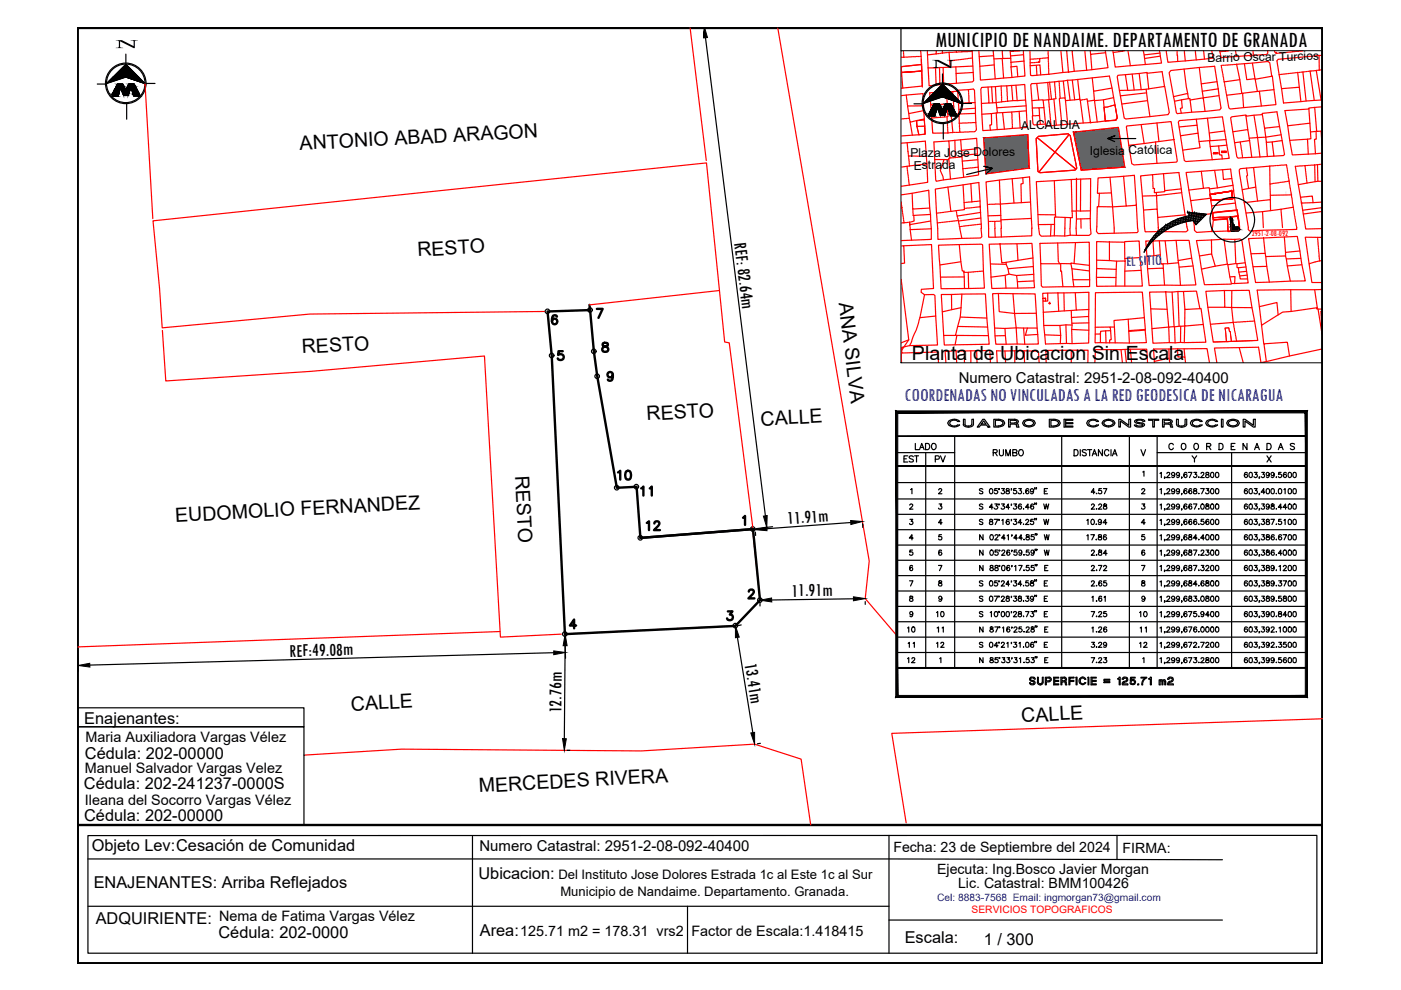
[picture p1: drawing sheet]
<svg xmlns="http://www.w3.org/2000/svg" width="297mm" height="210mm" viewBox="0 0 297 210" stroke-linecap="round" stroke-linejoin="round" font-family="sans-serif">
<defs><g id="words">
<text font-size="7.5" x="200.7" y="92.8">CUADRO DE CONSTRUCCION</text>
<text font-size="5.3" x="130.2" y="103">10</text>
<g font-size="4.9">
<text x="135.1" y="106.2">11</text>
<text x="136.2" y="113.6">12</text>
</g>
<text font-size="4.8" x="198.4" y="9.9">MUNICIPIO DE NANDAIME. DEPARTAMENTO DE GRANADA</text>
<g font-size="4.4">
<text x="190.9" y="99.1">EST</text>
<text x="197.6" y="99.1">PV</text>
</g>
<g font-size="4.2">
<text x="63.6" y="31.8" transform="rotate(-3 63.6 31.8)">ANTONIO ABAD ARAGON</text>
<text x="88.6" y="54.4" transform="rotate(-3 88.6 54.4)">RESTO</text>
<text x="177.8" y="64.2" transform="rotate(83 177.8 64.2)">ANA SILVA</text>
<text x="64.1" y="74.9" transform="rotate(-3 64.1 74.9)">RESTO</text>
<text x="193.4" y="76.3">Planta de Ubicacion Sin Escala</text>
<text x="137.2" y="89.2" transform="rotate(-3 137.2 89.2)">RESTO</text>
<text x="161.3" y="90.3" transform="rotate(-3 161.3 90.3)">CALLE</text>
<text x="109.2" y="100.8" transform="rotate(87 109.2 100.8)">RESTO</text>
<text x="37.2" y="110.7" transform="rotate(-3 37.2 110.7)">EUDOMOLIO FERNANDEZ</text>
<text x="74.5" y="150.7" transform="rotate(-3 74.5 150.7)">CALLE</text>
<text x="216.6" y="153.2" transform="rotate(-3 216.6 153.2)">CALLE</text>
<text x="101.6" y="168" transform="rotate(-3 101.6 168)">MERCEDES RIVERA</text>
</g>
<g font-size="4">
<text x="155.7" y="51.5" transform="rotate(83 155.7 51.5)">REF: 82.64m</text>
<text x="209.5" y="97.7">RUMBO</text>
<text x="240.9" y="97.7">V</text>
<text x="167" y="111.2" transform="rotate(-4 167 111.2)">11.91m</text>
<text x="240.9" y="112.5">4</text>
<text x="167.8" y="126.5" transform="rotate(-1 167.8 126.5)">11.91m</text>
<text x="197.6" y="131.9">10</text>
<text x="240.6" y="131.9">10</text>
<text x="191.6" y="135.1">10</text>
<text x="201.1" y="135.1" transform="rotate(-90 201.1 135.1)">11</text>
<text x="240.9" y="135.1">11</text>
<text x="61.4" y="139.2" transform="rotate(-1 61.4 139.2)">REF:49.08m</text>
<text x="157.9" y="140.7" transform="rotate(81 157.9 140.7)">13.41m</text>
<text x="191.6" y="138.6">11</text>
<text x="191.6" y="141.8">12</text>
<text x="197.6" y="138.6">12</text>
<text x="240.6" y="138.6">12</text>
<text x="119.1" y="151.3" transform="rotate(-90 119.1 151.3)">12.76m</text>
</g>
<text font-size="4" fill="#00f" x="191.8" y="85">COORDENADAS NO VINCULADAS A LA RED GEODESICA DE NICARAGUA</text>
<g font-size="3.5">
<text x="17.9" y="153.5">Enajenantes:</text>
<text x="18" y="160.9">Cédula: 202-00000</text>
<text x="17.8" y="167.3">Cédula: 202-241237-0000S</text>
<text x="17.8" y="174.2">Cédula: 202-00000</text>
<text x="19.4" y="180.5">Objeto Lev:Cesación de Comunidad</text>
<text x="19.9" y="188.3">ENAJENANTES: Arriba Reflejados</text>
<text x="101.4" y="186.3">Ubicacion:</text>
<text x="20.3" y="195.8">ADQUIRIENTE:</text>
<text x="46.3" y="198.8">Cédula: 202-0000</text>
<text x="101.7" y="198.4">Area:</text>
<text x="191.8" y="200">Escala:</text>
<text x="208.6" y="200.4">1 / 300</text>
</g>
<text font-size="3.2" fill="#00f" x="238.8" y="56.4" transform="rotate(-2 238.8 56.4)">EL SITIO</text>
<g font-size="3.2">
<text x="203.3" y="81.3">Numero Catastral: 2951-2-08-092-40400</text>
<text x="101.7" y="180.5">Numero Catastral: 2951-2-08-092-40400</text>
</g>
<text font-size="3.1" fill="#f00" x="221.5" y="65.6">4</text>
<g font-size="3.1">
<text x="18.1" y="157.4">Maria Auxiliadora Vargas Vélez</text>
<text x="18" y="163.9">Manuel Salvador Vargas Velez</text>
<text x="18" y="170.7">Ileana del Socorro Vargas Vélez</text>
<text x="46.5" y="195.4">Nema de Fatima Vargas Vélez</text>
<text x="110.3" y="198.4">125.71 m2 = 178.31 vrs2</text>
<text x="146.6" y="198.4">Factor de Escala:1.418415</text>
</g>
<g font-size="3">
<text x="189.4" y="180.7">Fecha: 23 de Septiembre del 2024</text>
<text x="198.7" y="185.3">Ejecuta: Ing.Bosco Javier Morgan</text>
<text x="238" y="180.8">FIRMA:</text>
<text x="203.1" y="188.2">Lic. Catastral: BMM100426</text>
</g>
<g font-size="2.8">
<text x="118.4" y="186.3">Del Instituto Jose Dolores Estrada 1c al Este 1c al Sur</text>
<text x="118.8" y="190">Municipio de Nandaime. Departamento. Granada.</text>
</g>
<text font-size="2.6" fill="#f00" x="197.6" y="14.4">N</text>
<g font-size="2.6">
<text x="256" y="13.1" transform="rotate(-1 256 13.1)">Barrio Oscar Turcios</text>
<text x="216.5" y="27.5" transform="rotate(-1 216.5 27.5)">ALCALDIA</text>
<text x="193" y="33.4" transform="rotate(-1 193 33.4)">Plaza Jose Dolores</text>
<text x="193.7" y="35.9" transform="rotate(-1 193.7 35.9)">Estrada</text>
<text x="231.1" y="32.9" transform="rotate(-1 231.1 32.9)">Iglesia Católica</text>
</g>
<text font-size="2.2" fill="#00f" x="198.7" y="191">Cel: 8883-7568 Email: ingmorgan73@gmail.com</text>
<text font-size="2.2" fill="#f00" x="206" y="193.6">SERVICIOS TOPOGRAFICOS</text>
<text font-size="1.8" fill="#f00" x="265.4" y="50.1">2951-2-08-092</text>
<text font-size=".2" fill="#f00" x="265" y="11.9" transform="rotate(90 265 11.9)">3</text>
</g></defs>
<!-- layer: 2 -->
<g fill="none" stroke="#f00" stroke-width=".25">
<path d="M191.1 14.6l.3 4.1M191.1 12.1h.2M191.4 15.4h-.3M191.4 12.1h.2M191.5 10.9l.1 .2M191.6 11.2v.3M191.6 11.6v.3M191.6 12v.1M191.7 15.3l-.2 .1M191.9 15.3h.2M191.9 12.1h-.3M192 12.1h.3"/>
<path d="M192.5 15.3h-.3M192.6 15.3h.2M192.7 12.1h-.3M192.8 12.1h.2M193 15.2h.2M193.4 12l-.3 .1M193.5 12h.3M193.6 15.2h-.2M193.7 15.2h.3M193.9 12h.3M194.1 15.2h.2M194.3 12h.2"/>
<path d="M194.7 12h.2M194.7 15.1l-.2 .1M194.8 15.1h.3M195.2 10.8l.4 7.4-4.5 .5M195.3 11.9l-.3 .1M195.4 15.1h-.2M196.6 10.8l.1 .8 1.8-.2v-.6M196.7 11.6l.1 2.8M196.8 14.4h1.6M198.7 11.4h-.2M199.1 11.3l-.2 .1M199.2 14.3l.1 3.6"/>
<path d="M199.5 11.3h-.3M199.6 11.3h.2M199.8 10.8v.5M200 14.3l.1 3.6M200.1 11.2l-.3 .1M200.5 11.2h-.3M200.6 19.5l.1 .3M200.7 19.9v.3M200.8 11.1l-.2 .1M201.2 11.1l.2 1.8M201.2 11.1h.2M201.2 11.1h-.2"/>
<path d="M201.5 11.1h.3M201.9 11.1h.2M202 19.4l.3 4.8-1.3 .1M202.2 11h.3M202.6 11h.5M202.7 14.2v1.4M202.7 10.9l.1 .1M203 19.3l.1 .3M203.1 19.8v.2M203.2 11h.3M203.3 12.7h-.2M203.6 11h.2"/>
<path d="M203.7 12.6l-.2 .1M204.1 12.6h-.3M204.2 11h-.3M204.3 11h.3M204.4 12.5l-.2 .1M204.6 12.5h.2M204.7 11h.2M204.9 12.4h.3M205.3 19v.2M205.3 19.3l.1 .3M205.3 10.9l-.2 .1M205.4 19.7v.2"/>
<path d="M205.5 10.9h.2M205.5 12.4h-.2M205.9 12.3l-.2 .1M206.1 12.3h.1M206.1 10.8l.3 6.3-.2 .3-9.2 .8-.2-3.8M206.1 10.9h-.3M206.3 14l-8 .4 .2 3.6M206.3 15.4l-3.6 .2 .1 2.1M207.5 10.8l.4 6.2 6.7-.6M208.1 18.5l9.2-.6 .5 8.9-.3 .3-9.1 .6-.4-8.8zM209.5 18.5l.2 3.3-1.6 .1M210.2 18.4l.3 3.4"/>
<path d="M210.6 10.8l.4 5.9M210.7 11.8l-3.1 .2M210.8 13.8l-3.1 .3M211 18.4l.2 3.4h-1.5M212.3 19.1v.2M212.3 18.2v.3M212.3 18.7v.2M212.3 19.4v.3M212.3 19.8v.3M212.5 12.4l.3 4.2M212.5 10.8l.1 1.6M213.5 18.6v.2"/>
<path d="M213.5 18.2v.3M213.5 19.3v.3M213.5 19v.2M213.5 19.7v.2M214.2 10.8l.1 2.4M214.3 12.4l-3.6 .1M214.3 13.2l.1 1M214.5 18.1l.2 3.2M215.4 18.1l.3 3.2M215.8 16.3l-.2-2.2-1.3 .1 .3 2.2M216.2 10.8l-2 .1M217 10.8l.1 2.2"/>
<path d="M217 11.6l-2.7 .3M217.1 13l.2 3.1-2.7 .3M217.1 13l-2.8 .2M218.4 10.8l.1 5.2 3.9-.3M218.4 13.9l2.1-.1 .2 2.1M218.6 12.5l-.2 .1M218.7 13.3h-.3M218.8 12.5h.2M218.8 13.3h.3M219.3 12.5h-.2M219.5 12.5h.2M219.5 13.3h-.3"/>
<path d="M219.7 13.8l.2 2.2M219.8 17.7l.4 3.5M219.9 12.4h.2M219.9 13.2l-.3 .1M220 13.2h.3M220.2 12.4h.2v.8h-.1M220.3 13.2h.1M220.4 12.4h.3M220.9 12.4h.2M221.2 12.3h.3M221.8 12.3h-.2M222.1 17.5l-3.4 .2-.2 .3 .4 4.9"/>
<path d="M222.1 17.5l.3 3.6M222.2 10.8v.1M222.2 11v.3M222.2 11.3v.3M222.3 11.7v.3M222.3 12.1v.3M222.3 12.6v.2M222.3 12.9v.3M222.3 12.2l-.3 .1M222.3 13.3v.2M222.3 13.7v.2M222.3 14.1v.2"/>
<path d="M222.3 14.4v.2M222.3 14.8v.2M222.3 15.2v.2M222.3 15.5l.1 .2M222.5 17.4l12.7-1.3 1.7 8.8-.4 .6-2.2 .2-.4-4.5 2.2-.5M222.5 17.4l.1 .3M222.5 17.4l-.4 .1M222.6 17.8v.3M222.6 18.2v.3M222.6 18.6l.1 .2M222.7 18.9v.3M222.7 19.3l.1 .3"/>
<path d="M222.8 19.7v.2M223.6 17.4v.2M223.6 18.1l.1 .2M223.6 17.7v.2M223.7 18.5v.2M223.7 19.2v.2M223.7 18.8v.3M223.7 19.6l.1 .2M223.8 19.9v.3M224.6 17.2v.3M224.6 17.6v.3M224.6 18v.2"/>
<path d="M224.6 18.8l.1 .2M224.6 18.4v.2M224.7 19.5v.2M224.7 19.1v.2M224.7 19.9v.2M224.9 10.8l.5 4.6M225.4 17.2l.4 3.5M226.2 10.8l.3 4.5 3.9-.4M226.3 17l.6 4.3M226.5 15.3h.1M226.5 15.3l-4.1 .4M227.3 10.8l.5 4.3"/>
<path d="M227.3 17l.6 4.2M228.5 16.8l.5 4.2-3.1 .3M230 10.8l.4 4.1M231.2 10.8v.7M231.6 16.5l.3 2.8 3.9-.6M231.9 19.3l.1 2-1.4 .2M234.3 10.8l.6 3.6-4.5 .5M234.4 11.2l-3.2 .3 .3 3.3M235.9 10.8l.5 3.4 9.9-.8-.5-2.6M237 16l6.2-.6 .4 3.4 3.3-.5 1 5.6-.3 .4-8.9 .9-.3-.2-1.5-8.7zM238.4 10.8l-2.4 .3M238.6 15.8l.5 3.4 4.5-.4"/>
<path d="M239.1 19.1l-1.8 .1M239.2 10.8l.5 3.1M240 15.7l.5 3.4M241.5 15.6l.4 3.4M242.4 10.8h.1M242.4 10.8l.4 2.9M243 18.9l.8 5.8M243.1 19.7l-5.6 .6M243.2 15.5l3.2-.3 .5 3.1M245.9 11.3l-3.3 .3M246 11.9l-3.3 .5M247.2 10.8l.4 2.4 9.6-.9-.3-1.5"/>
<path d="M249.6 10.8l.1 2.2M251.1 14.6l.7 5.2M251.1 10.8l.2 2.1M253.4 10.8l.2 1.9M254.3 14.3l.4 3.5 3.3-.5M254.7 17.8l.4 2.9 3.4-.4M255.2 10.8l.2 1.7M258.3 18.9l-.8-4.8-9.2 .8-.4 .5 1.5 8.5 .2 .2 9-.8 .3-.4-.6-4.1-3.4 .5M258.6 10.8l.1 .3M258.7 11.3l.1 .2M258.8 11.6v.3M258.8 12l.1 .2h.2"/>
<path d="M259 14.2v.2M259.1 14.6v.2M259.1 14.9l.1 .3M259.2 13.8l-.3 .1 .1 .2M259.2 15.3v.2M259.3 15.7v.2M259.3 12.2h.2M259.3 13.8h.3M259.3 16v.3M259.4 16.4v.2M259.4 16.8l.1 .2M259.5 17.1l.1 .3"/>
<path d="M259.6 17.3v.3M259.6 17.7l.1 .3M259.6 12.1h.3M259.7 18.1v.2M259.8 18.5v.2M259.8 18.8l.1 .3M259.9 19.2v.2M259.9 13.8h-.2M259.9 19.6l.1 .2M260 19.9l.1 .3M260.1 13.8h.2M260.2 12.1h-.2"/>
<path d="M260.4 13.8h.3M260.4 10.8l-1.7 .2M260.6 12.1h-.2M260.7 12.1h.3M261 13.7l-.2 .1M261.2 13.7h.2M261.4 12l-.3 .1M261.5 13.7h.3M261.7 12h-.2M262 10.8l.1 1.2M262.2 13.6l.7 3.3-3.3 .5M262.2 13.6l-.3 .1"/>
<path d="M262.9 16.9l.4 2.9M263.3 19.8l-3.2 .4M263.5 19.8h-.2M263.9 13.5l-1.7 .1M265.5 13.4l.6 3.3-1.8 .2-.5-3.4M265.7 10.8v.9M266.1 16.7v.1M266.6 19.4l-3.1 .4 .2 3M266.6 19.4l.4-.1 .4 3.2M268.8 13l.4 .3 .4 2.9 .2-.1 .7 6.1-9.7 .9-.3-.2-.4-2.7M268.8 10.8v.5l-.2 .3-6.8 .4M268.8 13l-5 .5"/>
<path d="M269.6 16.2l-3.5 .6 .5 2.6M270.1 19l-3.1 .3M270.3 10.8v.3l.3 .2M270.6 11.3h.1M270.6 11.3h.3M271 11.3h.2M271.2 15.8l.5 3 3.8-.3 .3 3M271.5 15.8h-.3M271.6 11.2l-.2 .1M271.7 18.8l.4 3 8.2-.7M271.8 15.7l-.3 .1M272 11.2h-.3"/>
<path d="M272.2 15.7h-.3M272.3 11.1l-.2 .1M272.5 11.1h.2M272.6 15.7h-.3M272.9 11.1h.2M272.9 15.6l-.2 .1M273.2 11h.2M273.3 15.6h-.3M273.7 15.5l-.3 .1M273.8 11h-.2M274 15.5h-.2M274.2 11h-.2"/>
<path d="M274.4 15.5h-.2M274.6 10.9l-.3 .1M274.8 15.4l-.3 .1M274.9 10.9h-.2M275.1 10.9h.2M275.1 15.4h.2M275.1 15.4h-.2M275.1 15.4l.4 3.1M275.4 10.8h.3M275.6 15.3l-.2 .1M276 15.3h-.2M276.1 10.8h-.3"/>
<path d="M276.1 15.3h.1M276.2 10.8h.1M276.2 15.3l.7 6.1M276.4 15.2l-.2 .1M276.7 15.2h-.2M277.1 15.2h-.2M277.5 15.1l-.2 .1M277.8 15.1h.2M277.8 15.1h-.2M277.8 15.1l.9 6.2M278.1 15h.3M278.7 15h-.2"/>
<path d="M279.1 14.9l-.2 .1M279.1 14.9l1 6.3M279.3 14.9h-.2M279.7 11.8v3.1M279.7 14.9h.2M279.7 14.9h-.2M280 14.8h.2M280.3 11.7l-9.3 .9-.3 .3 .5 2.9M191.1 20.3l4.6-.4 .4 8.5-5 .4M191.1 35.4l1.2-.1v.2M191.1 30.4l5.1-.5 .5 8.8-5.6 .8M191.2 25.2h-.1"/>
<path d="M191.4 25.2h.2M191.7 25.1h.3M192.2 20.4v.3M192.2 20.2v.1M192.2 20.8v.3M192.3 21.2v.3M192.3 21.5v.3M192.3 35.6l.1 .3M192.3 30.3l.2 2M192.4 21.9v.3M192.4 25.1h-.3M192.4 36v.3"/>
<path d="M192.4 22.3v.2l3.4-.1M192.4 22.5l.4 2.6M192.4 36.4l.1 .2M192.5 36.7v.3M192.5 25.1h.3M192.5 37.1v.3M192.5 32.5l.1 .2M192.6 37.5v.3M192.6 32.9v.2M192.6 37.9v.2M192.7 33.4v.3M192.7 38.2v.3"/>
<path d="M192.7 33.8v.2M192.7 38.6v.3M192.8 39v.2M192.8 34.2v.2M192.8 34.5v.3M192.8 25.1l.2 .8 1.3-.3M192.8 34.9v.3M192.8 35.2l-.5 .1M193 25.9l.4 2.8M195.8 23.5l-3.1 .6M196 25.2l-1.7 .4 .1 1.2 .4 1.8M196.4 33.1h-3.8v.2"/>
<path d="M196.5 34.8l-3.7 .4M197.3 22.2l2-.1 .1 1-2 .1M198.2 33.8h2l-.8 2.4 .5 1.2 .1 .7M200.2 33.8l1 .1M200.7 20.3v.2M200.7 20.7l.1 .2M200.8 21v.3M200.8 21.4v.2M200.8 24.8v.1M200.8 25v.3M200.8 21.8v.3M200.8 25.4v.3"/>
<path d="M200.8 22.1l.2 2.6-3.5 .3M200.8 25.8v.2M200.8 26.2l.1 .2M200.8 22.1h-1.5M200.9 26.5v.3M200.9 26.9v.2M200.9 27.3v.2M200.9 27.6l.1 .3M201 39.7l.6 5.1M201 28v.2M201.2 28.2h-.2M201.4 33.5l-.3 .1 .4 4.4"/>
<path d="M201.4 33.5h.1M201.6 28.1l-.2 .1M201.6 24.2l.4 3.9M201.7 28.1h.3M201.9 33.4l-.3 .1M202 33.4h.3M202.1 28.1h-.1M202.2 28.1h.3M202.4 33.4h.1M202.5 29.8l4.6-.5 .3 7.8-8.9 1.3-.1-.3-.4-8 3.2-.2 .2 3.6M202.5 29.8l-1.3 .1M202.5 29.8v3.6"/>
<path d="M202.6 28.1h.3M202.8 33.4h-.3M203 33.4h.2M203 28.1h.3M203.1 20.1v.3M203.1 20.9l.1 .2M203.1 20.5v.2M203.2 21.6v.3M203.2 21.3v.2M203.2 21.9l.1 2.3h-1M203.2 21.9h.1M203.3 33.3h.3"/>
<path d="M203.3 24.5v.2M203.3 24.8v.3M203.3 25.2l.1 .3M203.4 26.1h.2M203.4 26.1v.2M203.4 25.6v.2M203.4 26v.1M203.4 28h.3M203.4 26.4v.2M203.4 26.8v.2M203.5 27.1v.3M203.5 27.5v.3"/>
<path d="M203.5 21.9h.2M203.5 27.9v.1M203.7 33.3h.3M203.7 29.6l.1 2.3M203.7 26.1h.3M203.8 28h.3M204.1 26.1h.3M204.1 21.8l-.3 .1M204.1 35.8l.2 1.8M204.2 39.2l.3 5.3-3.1 .3M204.2 21.8h.2M204.4 35.7l-.3 .1"/>
<path d="M204.5 26.1h.2M204.5 28h-.3M204.6 35.7h.2M204.6 28h.3M204.8 21.8h-.2M204.9 26.1h.2M204.9 35.7h.3M204.9 21.8h.3M205 28h.2M205.2 26h.3M205.3 35.6h.2M205.4 20.1v.2"/>
<path d="M205.4 20.4v.3M205.4 20.8v.3M205.4 21.2l.1 .2M205.5 21.8h1.2M205.5 21.5v.3M205.5 21.8h-.2M205.6 26h.2M205.6 27.9l-.3 .1M205.7 35.6h.2M205.7 27.9h.3M205.8 38.9l.3 3.9M206.1 27.9h.2"/>
<path d="M206.2 26h-.2M206.3 35.6h-.2M206.3 26h.3M206.6 35.5l-.2 .1M206.7 26h.2M206.8 24l-3.5 .2v.1M206.8 22.9l-3.5 .3M206.8 27.8l-.3 .1M206.9 27.6l.1-.1-.4-8.4-.3-.2-3.3 .2v.2l-1 .1-1.4 .1v-.1l-3.5 .3 .7 8.5h3.2M207 35.5h-.2M207.2 31.5l-3.4 .4 .1 1M207.2 32.6l-3.3 .3 .1 1.3"/>
<path d="M207.3 33.9l-3.3 .3 .1 1.6M207.4 35.4l-.2 .1M208.2 24.2l2-.1v2.4h-.3l.1 1.1M208.5 29.3l9.4-.8 .3 7.1-9.2 1.3zM211.2 24l.2 3.5M211.4 21.8h-.2l.3 2.1-1.3 .2M211.7 21.7h-.2M211.9 38.2l.4 10.2M212.1 21.6l-.2 .1M212.3 20.2l.1 .2M212.4 21.3v.3h-.2M212.4 20.5v.3"/>
<path d="M212.4 20.9v.3M212.6 23.9l.4 3.5M212.6 21.5l-.2 .1M212.7 21.5h.3M213.1 21.5h.2M213.4 21.5h.2M213.5 20.1v.2M213.6 20.4v.3M213.6 20.8v.3M213.6 21.2v.3M214.5 23.7v.2M214.5 24l.1 .3"/>
<path d="M214.6 24.4v.3M214.6 24.8v.3M214.6 25.2v.2M214.6 37.9l.4 5.2M214.6 25.5v.3M214.6 25.9v.3M214.6 26.3v.2M214.6 26.7v.2M214.6 27v.2M216.1 23.6l.2 3.5M216.8 37.7l.1 1.2-.4 .1v4M217.4 21.2l-3.8 .3"/>
<path d="M217.6 22.4l-6.3 .5M217.6 23.5l-6.1 .4M218.8 21.3l2.3-.1 .2 1.6-1 .1M218.9 22.9l.1 3.3 .3 .3 1.3-.1M218.9 22.9h1.4l.3 3.5M219 24.6h.3M219.4 24.6h.2M219.7 24.5h.3M219.9 29.2l8.2 6.7M220.1 24.5h.3M221.3 22.8l.4 3.5M222.3 21.1v.3"/>
<path d="M222.3 21.5l.1 .3M222.4 21.9v.3M222.4 22.3v.3M222.5 22.6v.3M222.5 23v.3M222.5 23.4l.1 .3M222.6 23.8v.2M222.6 24.2v.2M222.6 24.5v.3M222.7 24.9v.2M222.7 25.3v.2M222.7 25.7l.1 .2"/>
<path d="M222.8 26v.2M222.8 26.4l.1 .3M222.8 20.1l.1 .2M222.9 20.4v.3M222.9 20.8v.3M223.4 21l.6 5.5M223.5 38.3l.3 7.3M223.8 20.3v.2M223.8 20.7l.1 .2-2.7 .4M224.7 20.2l.1 .3M224.8 20.6v.2M226.4 26.3l-.6-5.6-1 .1-.2 .1 .5 5.6"/>
<path d="M226.7 28.5l-6.4 8M227 29l-.1-.3-.4-.3-6.4 .5-.4 .5 .4 7 .4 .2 7.4-.5 .4-.5-.1-.3M227 29.2v.2M227 29.5l.1 .3M227.1 38.1l.2 6.6M227.1 29.9l.1 .2M227.2 30.2l.1 .3M227.3 30.6v.3M227.3 31l.1 .2M227.4 31.3l.1 .3M227.5 31.7l.1 .3M227.6 32.1v.2"/>
<path d="M227.6 28.2v-.2l9.5-1 1.4 8.4-9.3 .7v-.2M227.6 28.3l.1 .2M227.6 32.4l.1 .3M227.7 28.6l.1 .3M227.7 32.8l.1 .3M227.8 29l.1 .3M227.8 33.1l.1 .3M227.9 29.4v.2M227.9 33.5v.3M227.9 29.7l.1 .3M227.9 33.9l.1 .2M228 30.1l.1 .3"/>
<path d="M228 34.2l.1 .3M228.1 30.4v.3M228.1 34.6v.3M228.1 30.8l.1 .3M228.1 35l.1 .2M228.2 38h.1M228.2 38v6.7M228.2 31.2l.1 .2M228.3 31.5l.1 .3M228.4 31.9v.3M228.5 32.3v.2M228.5 32.6l.1 .3"/>
<path d="M228.6 33l.1 .2M228.7 33.4v.2M228.8 33.7v.3M228.9 34.1v.2M228.9 34.5l.1 .2M229 21v.3M229 34.8v.3M229 21.3l.7 4.8M229.1 35.2v.2M229.1 38v6.7M229.2 35.6v.2M229.3 21.2l-.3 .1"/>
<path d="M229.7 21.1l-.3 .1M230.1 21.1h-.3M230.2 21h.3v.2M230.5 21.3l.1 .2M230.6 21.5l.6 4.5M231.2 26h.1M232 21.3l.6 4.6M232.8 37.7l7.7-.5 .8 11.9-.2 .2-8.3 .2-.3-.4 .1-5.3h.3l.2-2.8h-.4zM233.9 21.2l-1.9 .1M234.4 25.7l-12.7 1.1v-.5l-1.1 .1M235.3 37.6l.9 11.8M238.2 37.4l.6 6.3 2.1-.2"/>
<path d="M238.9 26.7l9.4-.9 1.3 8.3-.2 .3-9 .6-.4-.3-.7-3.9zM241.9 26.4l.7 4M243.3 21.3l-5.5 .8M244.4 37v.3M244.4 37.4v.3M244.4 37.8v.3M244.4 38.2v.2M244.4 38.6v.2M244.4 38.9v.3M244.4 39.3v.2M245 30.1l.3 4.5M245.3 26.1l.4 3.9-6.4 .8"/>
<path d="M246.7 36.8l.2 3.8-2.2 .3 .1-.9h-.3v-.3M248.8 20.5l3-.7 .2 1.1-1.5 .3M248.9 29.6l-3.2 .4M249 21.5l1.5-.3 .2 1.7-.5 .1 .3 1M250 26.9l3.8-.4 .2 1.7M250 25.6l9.2-.8 1.4 8.8-9.2 .6-.3-.2-1.3-8.1zM250.3 28.8l3.7-.6 .4 3.1-3.6 .5M252 20.9h.3v.3M253.6 25.3l.2 1.2M254.7 36.3l.5 3.6M255.5 23.6l-.4-2.9-2.8 .5 .4 2.6M256 25.1l.4 3.1"/>
<path d="M256.4 29.8l.2 1.3 3.5-.3M256.6 29.8l-2.4 .2M256.6 31.1l.4 2.8M257.5 36.1l.6 3.7M258.4 30.9l.2 2h.5v.8M259.2 36l.2 2.1 1.8-.3M259.6 27.8l-3.2 .4 .2 1.6 3.3-.2M261.4 27.9l3.2-.4 .3 1.8M261.4 39.3l-5 .7M262.9 30.1l.1 .2M263 30.4v.2M263.1 30.7v.3"/>
<path d="M263.1 31.1l.1 .3M263.2 31.5v.2M263.2 31.8l.1 .3M263.3 32.2v.3M263.3 32.6l.1 .2M263.4 32.9v.3M263.5 33.3v.1M264.2 24.6l.4 2.9M264.3 35.6l.2 1.6-.2 .1 .4 2.7M264.9 29.8l-3.1 .5M264.9 29.8l.5 3.6M265.8 35.5l.8 7.1"/>
<path d="M265.9 24.4l.7 4.8-1.7 .1v.5M266.2 39.7l-2.8 .5M267.6 24.3l.5 2.9M268.5 30.2l.2 3-1.6 .1M269.2 35.2l-6.3 .6-.2 .3 1.9 12.5 .3 .4 10-.4v-.6M269.2 35.2l.1 3.8M269.4 39h-.1v2.4M269.5 35.2h-.3M269.6 35.2h.2M269.8 38.9l-.3 .1M270.1 33.1l2-.1 .2-.2-1.6-9.1-3.1 .3v.3l-3.4 .3v-.2l-3 .4-.3 .2 1.3 8.2 .3 .3 4.6-.2M270.1 38.9h-.3"/>
<path d="M270.2 35.1l-.3 .1M270.5 38.8l-.3 .1M270.6 35.1h-.3M270.7 35.1h.2M270.9 38.8h-.3M271.2 38.7l-.2 .1M271.3 26.8l-3.2 .4 .4 3 1.2-.1M271.3 35.1h-.2M271.6 38.7h-.3M271.6 28.6l-3.2 .5-1.8 .1 .5 4.1M271.7 35l-.3 .1M271.8 35h.2"/>
<path d="M271.8 29.8l-2.1 .3 .4 3-1.4 .1M272 38.6l-.3 .1M272.3 38.6h-.2M272.4 38.5h.3M272.4 35h-.2M272.6 35h.2v.1M272.8 35.3l.1 .2M272.9 35.6v.3M272.9 36l.1 .2M273 36.4v.2M273 26.7l4.7-.6 .2 3.3-.7 .1M273.1 38.4l-.3 .1"/>
<path d="M273.1 36.7v.3M273.1 37.1v.2M273.1 37.5l.1 .2M273.2 37.8l.1 .3M273.3 38.2v.2M273.3 38.4h-.1M273.3 38.4l.1 .3M273.4 38.8v.3M273.4 29.8l3.8-.3 .2 3.2M273.4 39.2l.1 .3M273.5 39.6v.2M273.6 39.9v.3"/>
<path d="M274.8 35.3h-.2l1.3 7.8M275.2 35.2l-.2 .1M275.6 35.2h-.2M275.7 35.2h.3M276.3 35.1l-.2 .1M276.5 35.1h.2M276.7 35.1v.3M276.7 35.6v.2M276.8 35.9v.3M276.8 36.3v.2M276.9 36.7v.2M276.9 35.1h-.2"/>
<path d="M276.9 37v.3M277 37.4v.2M277 37.8v.2M277 35.1h.3M277 38.1v.3M277.1 38.5v.3M277.4 35.1h.2M277.5 23.1l.2 3M278 35l-.2 .1M278.1 35h.3M278.7 22.8l.5 5.1 1.1-.1M278.7 35l.1 3.5"/>
<path d="M278.9 35h-.4M279 27.9l-1.2 .1M279.1 34.9h.3M279.2 27.9h-.2l.1 1.6h-.4l.2 3.1M279.5 34.9h-.2l.1 3.5M279.9 34.8l-.2 .1M280 34.8h.3M280.1 27.8l.2 3M280.3 38.4h-.9l-4.1 .8M280.3 22.6l-2.8 .3v.2l-5.1 .4 1.6 9.4 6.3-.4M191.1 59.2l1.6 12.9-1.6 2.3M191.1 41.3l5.8-1 .6 8.2"/>
<path d="M191.1 52.2l.5-.1 .2 3.7-.7 .1M191.1 44h.1M191.1 42.8v.2M191.1 43.1v.2M191.1 43.5l.1 .2M191.2 43.9v.1M191.2 44v.3M191.3 44.4v.2M191.3 44.7l.1 .3M191.4 45.1v.3M191.4 47.2l-.3 .1M191.4 45.5v.3"/>
<path d="M191.5 45.9v.2M191.5 47.2h.2M191.5 46.2l.1 .3M191.6 46.6v.3M191.6 52.1l5.9-.2 .4 9.3-2.6 .1v.7l.7 .5-1.3 6-1.5 4.1-.4 .7-1.6 .4v1.1l7.7-.2 .1 2.3M191.7 47v.2M191.8 47.2h-.1M192 47.2h.2M192.3 47.2h.2M192.7 47.1h.1M192.8 47.1v.2M192.9 47.6h.1"/>
<path d="M192.9 47.6v.3M192.9 47.5v.1M192.9 48l.1 .3M193 48.4v.3M193.3 50.9l-2.2 .1M193.4 41l.1 3.3 3.6-.2M193.5 44.3l.1 .3M193.6 44.7v.3M193.6 45.1v.2M193.6 45.4v.3l3.7-.2M193.7 45.7l.1 1.2-1 .2M197.3 46.9l-4.4 .7"/>
<path d="M197.5 48.5v2.3l-4.2 .1-.3-2.2M197.5 48.5l-4.5 .2M198.6 45.2l.3 5.6 9-.3 .3-.3-.2-1.8M198.7 47.2h.2M198.7 45.2h-.1M199 52l9.1-.2 .2 .1 .4 9.2-9.2 .1zM199.1 45.1l-.2 .1M199.2 47.2h-.2M199.5 45.1h-.3M199.6 47.2h-.2M199.9 45l-.3 .1M200 47.1l-.3 .1"/>
<path d="M200.2 45h-.2M200.3 47.1h-.2M200.3 45h.3M200.7 47l-.2 .1M200.7 44.9h.3M201.1 47h-.3M201.3 44.8l-.2 .1M201.4 46.9l-.2 .1M201.8 46.9h-.2M202.2 46.9h-.3M202.5 46.8l-.2 .1M202.7 44.7v.1"/>
<path d="M202.8 44.9v.3M202.8 45.3l.1 .3M202.9 46.8h-.2M202.9 45.7l.1 .1M203 45.8v.3M203 46.8h.2M203 46.2l.1 .2M203.1 46.6l.1 .3M203.2 46.9l.1 .1M203.3 47.2v.2M203.3 47.5l.1 .3M203.4 51.9l.6 5.5 .4 .1 .1 3.7"/>
<path d="M203.4 47.9l.1 .3M203.4 48h.2M203.5 48.3v.2M203.5 48.5l.4 2M203.7 55.5l-4.4 .7M203.8 48h.2M204.4 57.7h.2M204.4 47.9l-.3 .1M204.4 58.7l-5 .1M204.5 44.2h.1M204.6 42.9l-.2 .1M204.7 57.7h.2"/>
<path d="M204.7 47.9h-.2M204.7 44.2h.2M205 42.9h-.3M205.1 44.1h.2M205.1 57.7h.2M205.1 47.8l-.2 .1M205.4 42.8l-.3 .1M205.5 47.8h-.3M205.5 42.8h.2M205.5 57.7h-.2l.1 3.5M205.7 57.7h.2M205.7 44.1h-.2"/>
<path d="M205.8 47.8h-.2M205.8 42.8h.3M206.1 57.7h.2M206.1 44l-.3 .1M206.2 47.7l-.2 .1M206.3 42.8h-.2M206.4 44h-.2M206.6 47.7h-.3M206.6 57.6l-.2 .1M206.7 42.7l-.3 .1M206.8 43.9l-.2 .1M206.8 42.7h.3"/>
<path d="M207 47.6l-.3 .1M207 57.6h-.2M207.2 57.6h.2M207.2 43.9h-.3M207.2 42.7h.2M207.3 47.6h-.2M207.5 42.6h.3M207.5 57.5h.3M207.6 43.9h-.3M207.7 47.5l-.3 .1M207.7 43.9h.1M207.8 43.9l.3 4.6"/>
<path d="M207.8 43.9h.1M207.8 43.9l-.3-5.2-9.2 1.4 .3 5.1M207.9 45l-4.9 .8M208 46.2l-4.8 .7M208 47.5h-.2M208.1 57.5h-.2M208.3 57.5h.2M209.4 43.3h.1M209.7 51.8l9.1-.2 .5 9.4-9 .2zM209.8 46.9l-.2 .1M209.9 43.3h-.3M209.9 46.9h.3"/>
<path d="M210 56h3.3M210 43.3h.3M210.3 46.9h.2M210.4 43.3h.3M210.7 46.9h.4M210.9 46.9v.2M210.9 47.2v.3M210.9 47.6v.2M210.9 48l.1 .2M210.9 48.4l.1 1.9M211 48.3v.1M211 43.3h-.2"/>
<path d="M211.1 43.3h.3M211.3 46.9h.2M211.5 43.3h.3M211.6 46.9h.3M212 51.7l.4 4.1 .9-.2M212 46.9h.2M212.2 45.7l-2.7 .1M212.2 48.4l.1 1.8M213.1 58.4l.2 2.7M213.9 58.1l-.8 .3-3 .4M215.5 58.4l.3 2.7M215.6 51.7l.2 3.5"/>
<path d="M218.5 42.8l-6.6 .5M218.7 46.3l-6.5 .3M218.8 48.3v1.7l-9.2 .3v-3.3l-.5-8.4 9.2-1.1 .5 10.9M219 54.7l-5.7 .9 .6 2.5 1.6 .3 3.7-.2M219.1 56.5l-5.4 .5M219.2 59.6l-3.5 .1M220.1 45.5l3.7 .1v.4h-.2v1.6M220.1 47.6h3.5l-.1 2.4M222.9 47.6l-.2 2.4M224.3 51.5l.1 3.9 .3 .5M224.9 55.9v1.6h.2l.3 3.3M225.8 46.1l-.1 3.9"/>
<path d="M226.8 48.4l.1 1.5M227 46.1l-.1 2.3M227 55.9l.7 4.9M227.3 57l3.7 .4M227.3 44.7v.3M227.3 45.9v.2l-3.5-.1M227.3 45.1v.3M227.3 45.5v.3M227.5 59.3h3.5M227.7 55.9l-.6-.1-.1 .1h-6.3l-.2-4.3 10.4-.2 .1 9.3-10 .2-.2-.3-.1-4.7M228 51.4l-.3 4.5 3.3 .4M228.2 44.7v1.7h3"/>
<path d="M228.2 46.4v3.5M229.2 46.4v2M231.2 44.7h-3.9M231.2 48.3l.1 1.3-.4 .3h-3.9l-1.1 .1-5.1 .1-.4-.4-.3-2.1-.4-9.1 11.5-.6v10.5M232.5 58.8h4.1M232.5 51.2l5.9 .2 .1-.2 3-.1 .7 9.6h-9.7zM232.5 56.9l4.2 .2M232.5 55.2h2.7M235.2 51.3v3.9l1.5 .2-.1 5.3M235.6 40.9l-2.5 .1M236.7 55.4l1.9-.1-.1 5.4M238.4 51.4l.2 3.9"/>
<path d="M238.8 43.7l-2.9 .2-3-.1M240.9 43.5h.1M241.7 54.6l-3.2 .2M241.9 57.3l-3.4 .2M242.5 44.5l2.8-.2 .2 1.8M242.9 51.1l9.2-.1 1.4 9.4-9.9 .1zM243.3 57l3.3-.1 .3 3.6M244.4 51.1l.3 3.1-1.5 .2M245.2 40.8v.7l-3 .1M245.6 48.2v.9h5.8l.5-.2-1.9-12.3-8.2 .7 1 11.8h2.9M245.8 51.1l.3 4.9 .5-.1v1M246 54l-1.3 .2"/>
<path d="M246.6 55.9l3.3-.2 .4 4.8M247 51.1l.6 4.8M249.4 51l.4 4.2 2.9-.5M249.8 55.2l.1 .5M250.5 40l-3.6 .4M250.5 40.9l-5.3 .6 .1 2.8M251.3 45.6l-5.8 .5 .1 2.2M252.1 40.3l4.3-.5 .2 1.4M252.4 42.5l.9 6.4 .4 .4 3.2-.2M253 56.4l-3 .2M254.3 54.3l2.6-.5 .8 2.6M256.6 42l-4.2 .5-.9-5.9 9.4-.7 1.2 8.7"/>
<path d="M256.7 42.6l.2 1M256.9 50.9v2.9M257 48.2l-.1 .9 3.4-.1M257.2 46.9l-.1 1.4M259.5 50.7l-2.6 .2M260.2 56l-5.5 1.1M260.7 58.7l1.1-.1v1.5M261.8 50.8l-2.3-.1 .7 5.1 .9 4.3M261.8 50.8l1.1-.1 .4 .1 1.3 9.2-3.5 .1-.1 .1-5.6 .2-1.7-9.4 3.2-.1M261.8 50.8l.2 5.1M261.9 43.1l-5 .5 .2 1.7-4.1 .4M262.3 55.9v.8l.3 .1 .3 2.3h1.6"/>
<path d="M263.8 43l5.5-.7 .1 2.4-1.7 .2M264 55.7l-3.7 .4M264.2 45.2l3.5-.3 .2 3.4M264.2 56.6l-1.6 .2M264.3 57.5l-1.6 .2M264.4 58.3l-1.5 .2M264.7 50.6l10.4-.5 1.6 9.5-10.5 .3zM267.9 50.5l.7 6 .5 3.3M268.2 53.7l-3 .1M268.4 54.4l4.2-.1 1 5.3M268.6 56.5l-2.9 .1M271.6 44.4l-2.2 .3"/>
<path d="M272.3 50.2l.3 4.1M273.6 40.3l.1 .3M273.7 40.7v.2M273.7 41l.1 .3M273.8 41.3l-4.5 .1v.9M273.8 41.6l.1 .3M273.8 41.3v.2M273.9 42l.1 .2M274 42.3v.3M274 42.7v.3M274 43.1l.1 .2M274.1 43.4l.1 .3"/>
<path d="M274.2 43.8v.1M274.2 43.9l-2.6 .5 .3 3.9M274.2 43.9v.3M274.2 44.3l.1 .3M274.3 44.7l.1 .2M274.4 45v.3M274.4 45.4l.1 .3M274.5 45.8v.2M274.5 46.1l.1 .3M274.6 46.5l.1 .3M274.7 46.9v.2M274.8 47.2v.3"/>
<path d="M274.8 47.6v.3M275.6 53.2l-3 .3M275.7 41.8l2.5-.2 .2 1.4-2.5 .1M275.8 54.8l-3.1 .1M275.9 43.1h.1M275.9 43.1l.3 1.5M276 56.1l-3.1 .3M276.2 44.6l.6 4 3.5-.1M279.4 50.3v.2M279.4 50.7v.2M279.4 51.1v.2M279.5 51.8v.2"/>
<path d="M279.5 51.4v.2M279.5 52.2v.2M279.5 52.5v.2M279.6 53.3v.2M279.6 52.9v.2M279.6 53.6l.1 .3M279.7 54.4v.2M279.7 54v.3M279.7 54.7l.1 .3M279.8 55.1v.2M280.3 55.2l-2.7 .7 .5 4h2.2M280.3 50.3h-3.6l.9 5.6"/>
<path d="M280.3 44.8l-4 .6M280.3 44l-4.1 .6M280.3 42.8l-1.9 .2M191.2 74.8h-.1v2.1M192.7 72.1l-1.6 .6M196 62.5l2-.1 .2 .3 .2 4.3-3.4 .4M198.4 67l.4 6.2-6 .1M199.6 62.4l9.3-.1 .8 10.7-9.5 .2zM200.1 71.1h2.5M200.5 76.9l-.1-2.4 9.5-.2 .1 2.6M201.7 62.4l.1 3.3-2 .4M202.7 74.4l.1 2.5"/>
<path d="M203 69.2l6.4 .1M203.6 67.2l5.6 .2M203.8 65.2l-2 .5M203.9 62.4l-.3 4.8-1 3.9h.3M204.4 74.4l.1 2.5M205.8 74.4v2.5M207.1 74.4l.1 2.5M209.6 71.2l-6.7-.1-.4 2M210.5 62.3h9l.6 10.6-9 .1zM210.9 69.6h2.2l.2 3.4M211.4 76.9l-.1-2.5 8.6 .1 .3 .2 .1 2.2M211.7 62.2l.2 3.9 3.2 .4 .3 3-2.3 .1"/>
<path d="M213.1 74.4l.1 2.5M213.2 71.2h-2.2M214.8 62.3l.3 4.2 4.6-.1M215.2 74.4v2.5M217 69.6l.3 3.4M217.1 74.4l.1 2.5M217.8 69.6l-2.4-.1 .3 3.4M219.9 69.6h-2.1l-.4 1.5 2.6-.2M221.5 71l3.4 .1-.1 1.8M221.8 74.4l.1-.1h5.2v2.6M221.8 74.4h.1M221.8 74.4v2.5"/>
<path d="M224.3 62.1l6.6-.1-.1 10.7-9.1 .2-.4-3.9-.1-2.8 7-.5M224.7 69l.2 2.1M225.6 62.1l.1 3.8M226 68.9l.1 3.9M227.1 65.8l.2 7.1M227.1 74.3h3.6l-.1 2.6M227.2 69.9l3.7 .1M227.3 68.9l-6 .1M228 62.1l.2 3.6 2.7-.1M230.8 67.1l-3.6 .2M230.9 68.5h-3.6M232.1 76.9l.2-2.8 7.4-.1h3.4l.2 2.9"/>
<path d="M232.2 70.8h1.1l.1-.6 2.1-.1 .1 1.9-.3 .1v.6M232.2 69.4l3.2-.1 .1 .8M232.3 62.1l9.9-.2 .8 10.7-10.8 .1zM233.3 70.8v1.8M234.4 70.1l.1 2.6M235.4 69.3h.9M237.7 74.1l.3 2.8M238.5 74.1l.3 2.8M239.2 67.7l-3 .2 .2 4.8M239.7 74l.2 2.9M242.6 67.4l-3.4 .3 .3 5M242.8 70l-3.5 .3"/>
<path d="M242.8 69.9l-3.5 .2M243.7 61.9l10-.2 .7 3.7h.2l1.1 7.2-11.3 .2zM244 65.5l3.5 .1M244.7 76.9l-.1-2.9 11.3-.1 .5 3M247.2 61.9l.6 7.4-3.6 .4M247.8 74l.2 2.9M247.9 75.9l-3.2 .7M247.9 72.6l-.1-3.3 3.4-.2-.1 3.5M248.5 61.9l.4 7.4M249 69.3l.1 3.4M249.7 74v1.7h1.5l.1 1.2M249.7 61.8l.3 7.4"/>
<path d="M250.3 69.2v3.4M250.9 61.8l.3 3.8 3.2-.2M251.1 74l.1 1.7M251.2 65.6v3.5l3.9-.3M255.7 61.8l9.2-.2 1.8 10.6-9.5 .3zM259.6 61.6l.1 3.6h-3.6M259.7 65.2h5.7M261.2 61.6l-.1 3.6 .4 3.2-4.9 .3M261.5 68.7l.1 .3M261.6 69.1v.3M261.6 68.3l-.1 .1v.2M261.7 69.5v.2"/>
<path d="M261.7 69.9l.1 .2M261.8 68.3h.2M261.8 70.2v.3M261.9 70.6v.2M261.9 71l.1 .2M262 71.3l.1 .3M262.1 71.7v.2M262.1 72.1l.1 .2M262.4 68.3h-.3M262.5 68.3h.2M262.7 73.7l-5.2 .1 .5 3.1M263.1 68.2l-.2 .1"/>
<path d="M263.2 68.2h.3M263.6 76.9l-.9-3.2 4.1-.1 .5 3.3M263.6 68.2h.3M264 68.2h.2M264.3 68.2h.3M265 68.1l-.3 .1M265.1 68.1h.3M265.7 68.1h-.2M265.8 68.1h.2M267 65l3.7-.9 .3 2.7M273.4 75.5l-.5-2.9-4.9 .3 .5 3.8M273.7 61.4v4.6"/>
<path d="M278.7 61.4l.6 3.8M279.5 65.5l.8 5.4M280.3 66h-.3l.3 3.6M280.3 65.5h-1.1l.1-.3-7.3 1-4.5 2.8 .4 3.9M280.3 61.4l-13.8 .1 1 7.5M280.3 74l-13 2.9"/>
</g>
<!-- layer: 50 -->
<g fill="none" stroke="#f00" stroke-width=".25">
<path d="M257.3 32.3h.1v.3h-.2M257.5 32.3h.1v.3h-.2M257.8 32.3h-.1l.1 .3h-.1M258.2 32.4v.2M259 32l.1 .3h-.1M259.2 32h.1v.3h-.1M259.4 32.1h.2l-.2 .2h.2M259.7 32l.1 .3h-.2zM259.9 32.1h.1v.2z"/>
<circle cx="258" cy="32.5" r=".12"/>
</g>
<!-- layer: 2 -->
<g fill="none" stroke="#f00" stroke-width=".21">
<path d="M220.2 13.1l.1 .2M220.3 13.1l-.1 .2M226.5 15.2l.1 .1M226.6 15.2l-.1 .1M242.5 10.8h.1M270.6 11.3l.1 .1M270.7 11.3l-.1 .1M228.2 38l.1 .1M228.3 38l-.1 .1M231.2 26h.1M231.3 26h-.1M192.8 47.7l.1-.1-.1 .1"/>
<path d="M192.9 47.6h.1M192.9 47.7l-.1-.1 .1 .1M207.8 43.8l.1 .1M207.9 43.8l-.1 .1M240.9 43.5l.1 .1M241 43.5l-.1 .1M275.9 43l.1 .1M276 43l-.1 .1M221.7 74.4l.1 .1M221.8 74.4l-.1 .1M261 72.4h-.9"/>
</g>
<!-- layer: 5 -->
<g fill="#636466" stroke="#636466" stroke-width=".21">
<path d="M227.6 28l9.5-1 .2 1z"/>
<path d="M208.5 29.3l9.4-.8v.8z"/>
<path d="M229.1 35.4h9.4l-3.1 .2z"/>
<path d="M209 35.6h9.2l-3.2 .5z"/>
<path d="M227.6 28l10.9 7.4-1.2-7.4zM227.6 28l10.9 7.4h-9.4z"/>
<path d="M229.1 35.4l.1 .2h6.2zM229.2 35.6h6.2l-6.2 .5z"/>
<path d="M208.5 29.3l9.7 6.3-.3-6.3zM208.5 29.3l9.7 6.3h-9.2z"/>
<path d="M209 35.6v.5h6zM209 36.1h6l-6 .8z"/>
</g>
<!-- layer: CVL_CUADCON_LIN -->
<path d="M234.1 22.7h.7l1.6-.5 .5 2.8-.2 .4-2.4 .3zM234.1 22.7h.7l1.6-.5 .5 2.8-.2 .4-2.3 .3zM259.7 69.6l.8-.1 .2 .8h.1l.3 2.1h-1.1zM260 72.4l-2.8 .1M266.6 72.2l-5.5 .2" fill="none" stroke="#f00" stroke-width=".21"/>
<path d="M195.3 12.6l.1 1.1M195.4 15.1v-1.4l-4.3 .4 4.3-.4v1.4l-4.3 .3v-1.1v1.1l4.3-.3 .2 3.4" fill="none" stroke="#f00" stroke-width=".25"/>
<circle cx="265.2" cy="11.8" r=".06" fill="none" stroke="#f00" stroke-width=".38"/>
<circle cx="265.2" cy="11.8" r=".19" fill="#f00"/>
<path d="M265.1 11.8l.1 .1M265.3 11.8l-.2 .1M194.3 25.6l1.7-.2 .1 1.4h-1.7zM194.4 26.8h1.7v1.6l-1.3 .2zM196 25.4l-1.7 .2 .1 1.2M196 25.4h.1M196 25.4l.1 3" fill="none" stroke="#f00" stroke-width=".21"/>
<!-- layer: CVL_CUADCON_TIT -->
<path d="M256.6 41.2l4.5-.7-4.5 .7 .1 1.3 4.6-.4-.2-1.6 .2 1.6-4.6 .4zM256.6 41.2l4.5-.7 .2 1.6-4.6 .4-.1-1.3 4.5-.7 .2 1.6-4.6 .4zM257.1 45.1l5.2-.6 .5 4.2-.2 .2-2.2 .1-.2-2.6-3 .2zM257.1 45.2l5.2-.6 .1 1.2-1.2 .2-4 .2zM257.2 46.2l3.6-.2 .2 3.1h-.6l-.2-2.7-3 .3zM261.5 40.4h.1M261.5 40.5l-3.9 .6M261.8 42.1l-5.1 .4" fill="none" stroke="#f00" stroke-width=".25"/>
<path d="M256.6 41.2l4.5-.7 .2 1.6-4.6 .4z" fill="none" stroke="#f00" stroke-width=".3"/>
<!-- layer: CVL_PUNTO -->
<path d="M261.1 40.5h.1" fill="none" stroke="#f00" stroke-width=".25"/>
<g fill="none" stroke="#f00" stroke-width=".21">
<path d="M256.5 41.2l.1 .1M256.6 41.2h.1M256.6 41.2l-.1 .1M256.7 42.5h.1M256.8 42.5h-.1M257.6 41l.1 .1M257.6 41.1h.1M257.7 41l-.1 .1M261.1 40.5l.1 .1M261.2 40.5l-.1 .1M261.3 42.1l.1 .1M261.3 42.1h.1"/>
<path d="M261.4 42.1l-.1 .1"/>
</g>
<!-- layer: 2 -->
<g fill="none" stroke="#f00" stroke-width=".25">
<path d="M30.7 17.7l1.7 28.7M146.3 5.9l3.4 28.1M164.9 5.9l19.4 113.1-.9 7.9 6.7 7.8M217.9 28.5l.3 7.1M219.7 29.4l.4 7M219.9 29.2l8.2 6.7M226.5 28.4l-6.4 .5M226.7 28.5l-6.4 8M226.9 28.7l.1 .3M227 29.2v.2M227 29.5l.1 .3M227.1 29.9l.1 .2"/>
<path d="M227.2 30.2l.1 .3M227.3 30.6v.3M227.3 31l.1 .2M227.4 31.3l.1 .3M227.5 31.7l.1 .3M227.6 32.1v.2M227.6 28v.2M227.6 28.3l.1 .2M227.6 32.4l.1 .3M227.7 28.6l.1 .3M227.7 32.8l.1 .3M227.8 29l.1 .3"/>
<path d="M227.8 33.1l.1 .3M227.9 29.4v.2M227.9 33.5v.3M227.9 29.7l.1 .3M227.9 33.9l.1 .2M228 30.1l.1 .3M228 34.2l.1 .3M228.1 30.4v.3M228.1 34.6v.3M228.1 30.8l.1 .3M228.1 35l.1 .2M228.2 35.3l.1 .3-.4 .5-7.4 .5"/>
<path d="M228.2 31.2l.1 .2M228.3 31.5l.1 .3M228.4 31.9v.3M228.5 32.3v.2M228.5 32.6l.1 .3M228.6 33l.1 .2M228.7 33.4v.2M228.8 33.7v.3M228.9 34.1v.2M228.9 34.5l.1 .2M229 34.8v.3M229.1 35.2v.2"/>
<path d="M229.2 35.6v.2M238.5 35.4l-9.3 .7v-.2M34.4 70.1l.8 10.7 30.7-2.1 36.8-3.2 3.4 59.6 12.9-.6M152.5 61.6l-2.7-27.1-117.4 12.3 1.4 14.5 .6 8.2 31.3-2.9 49.7-.6M152.5 61.6l1.1 10.9 1 .2 5.1 39.5M152.5 61.6l-27.5 3M159.6 112.7l1.5 14.6-5.2 5.4-36.1 1.7M106 133.9l-89.5 3.3M280.3 152.4l-91.2 3.1 3 19M64.4 160.1l20.7-1.3 50.9 .4 24-1.4 9.9 3.2 2 13.9"/>
</g>
<!-- layer: 5 -->
<g fill="#000" stroke="#000" stroke-width=".21">
<path d="M261 48.7h1.8l-.2 .2zM260.8 46h.5zM261.5 47.7h.2zM261.7 48.2l1.1-.1zM160.1 112.3l2.5-.6v.8zM161.9 109.4l.8-.1-.1 2.5zM180.4 110.4l2.5 .2-2.5 .6zM117.4 138l2.5 .3-2.5 .5zM119.8 134.5l.4 2.4h-.8zM155.9 132.7l.8 2.4-.8 .1zM161.1 127.3l2.5-.5v.8zM180.9 126.5l2.5 .4-2.5 .5z"/>
<path d="M16.6 141.1l2.4-.5 .1 .8zM119.3 156.6h.8l-.5 2.5zM159.2 155.4l.8-.1v2.5z"/>
<path d="M149.3 5.9l-.1 2.1 .2-2.1zM149.4 5.9l.6 2.1h-.8z"/>
<path d="M261 48.7v.2h1.6zM261 48.9h1.6z"/>
<path d="M260.8 46l.5 .4v-.4zM260.8 46l.5 .4h-.4z"/>
<path d="M260.9 46.4h.4zM260.9 46.4h.4z"/>
<path d="M260.9 46.4l.4 .3v-.3zM260.9 46.4l.4 .3h-.4z"/>
<path d="M260.9 46.7l.6 1-.2-1zM260.9 46.7l.6 1h-.6z"/>
<path d="M260.9 47.7l.8 .4v-.4zM260.9 47.7l.8 .4h-.7z"/>
<path d="M261 48.1l.7 .1zM261 48.1l.7 .1z"/>
<path d="M261 48.2l1.8 .5v-.5zM261 48.2l1.8 .5h-1.8z"/>
</g>
<!-- layer: CVL_CUADCON_TIT -->
<g fill="none" stroke="#000" stroke-width=".25">
<path d="M260.8 46h.4l.3 1.7h.2v.5l1.1-.1v.6l-.2 .3-1.6 .1zM194.1 94v1.3h.7M195 95.3l.4-1.3 .5 1.3M196.2 94h.5a.71 .71 0 0 1 .4 .7 .71 .71 0 0 1-.4 .6h-.5zM197.7 94.1a.61 .61 0 0 1 .8 .6 .61 .61 0 0 1-.8 .6l-.2-.5zM227.7 95.3h.4a.71 .71 0 0 1 .5 .7 .71 .71 0 0 1-.5 .6h-.4zM229 95.3v1.3M230.3 95.5l-.3-.2-.5 .2 .1 .3 .7 .3-.1 .5a.54 .54 0 0 1-.7-.2M231 95.3v1.3M231.6 96.6l.4-1.3 .6 1.3M231.7 96.2h.7M233.7 95.3v1.3l-.8-1.3v1.3"/>
<path d="M235.1 95.6a.53 .53 0 0 0-.7-.2 .53 .53 0 0 0-.2 .7 .48 .48 0 0 0 .3 .5 .48 .48 0 0 0 .6-.3M235.6 95.3v1.3M235.9 96.6l.5-1.3 .4 1.3M236 96.2h.7M252.7 96.6l.6 .7v.7M253.7 96.6l-.4 .7M268.6 96.6l.9 1.4M269.5 96.6l-.9 1.4M271 95.3l.5-1.3 .5 1.3M271.2 94.9h.6M274.5 94.2l-.4-.2-.5 .2 .1 .3 .6 .2 .2 .3a.48 .48 0 0 1-.4 .3 .48 .48 0 0 1-.5-.2M218.5 144.8l.3 .2 .4-.1"/>
<path d="M218.5 144.8h-.2l.2 .3M218.5 143.6h.3a.6 .6 0 0 1 .7 .4l-.4-.2M218.5 143.8v.2l.1 .2M218.6 143.6l-.3 .2v.4l.9 .4v.3M218.6 144.2l.6 .2M219.2 144.4l.1 .1a.55 .55 0 0 1-.1 .7 .55 .55 0 0 1-.7-.1M219.2 143.8h-.6M219.9 144.7l.1 .2 .5 .3M220 144.7v-1.1h.1v1.1l.4 .3M220.5 145l.4-.2 .1-1.2h.2v1.1a.58 .58 0 0 1-.7 .5M221.8 143.8h.8v.4l-.2 .2h-.6zM222.4 143.6a.51 .51 0 0 1 .5 .5 .51 .51 0 0 1-.5 .5h-.6v.6h-.2v-1.6h.8"/>
<path d="M223.4 143.6h1.1v.2h-.9v.5h.9v.2h-.9v.5h.9v.2h-1.1zM225.1 143.8h.7l.1 .4-.2 .2h-.6zM225.6 143.8h.1M225.6 143.6l.4 .1a.47 .47 0 0 1-.1 .7l.2 .4M225.7 143.6h-.8v1.6h.2v-.6h.7l.1 .6M226.1 144.8l.1 .4h-.3M226.6 143.6h1.1v.2h-.9v.5h.9v.2h-.9v.7h-.2zM228.1 143.6h.3v1.6h-.3zM228.9 143.9a.75 .75 0 0 0 .2 1.1 .75 .75 0 0 0 1.1-.3M229 143.9l.1-.2a.68 .68 0 0 1 1.1 .3M229.1 144.7l.4 .3 .5-.2M229.1 144v.7"/>
<path d="M229.5 143.7l-.4 .3M229.6 143.8l.4 .2M230 144.8h.2M230 144h.2M230.7 143.6h.2v1.6h-.2zM231.3 143.6h1.1v.2h-.9v.5h.9v.2h-.9v.5h.9v.2h-1.1zM234.1 144h1.2v.2h-1.2zM234.1 144.5h1.2v.2h-1.2zM237.3 143.6h.2v1.6h-.2v-1.2h-.3zM238.3 143.6l-.4 .4M238.3 143.6l.7 .1M238.3 144.5l-.4 .5"/>
<path d="M238.3 143.8l.5 .1M238.3 144.7l-.2 .3h1v.2h-1.1v-.2M238.4 143.8l-.4 .2M238.8 144.4l-.4 .1M238.8 143.9l.1 .2-.1 .2M238.8 144.5l-.4 .2M239 143.7l.1 .5-.3 .3M239.6 144.8l.2 .3h.5M239.6 144.8h.2M239.8 144.2a.54 .54 0 0 1 .8 0 .54 .54 0 0 1 0 .8M239.8 144.2l.1-.4h.8v-.2h-1l-.1 .8h.3a.39 .39 0 0 1 .6 0M240.5 144.4a.36 .36 0 0 1-.2 .5 .36 .36 0 0 1-.5-.1"/>
<path d="M240.6 145l-.2 .1M241.2 145h.2v.2h-.2zM242.1 145.2h.2M243.1 143.7l-.6 .5-.3 1M243.1 143.8v-.2h-1.2v.2h.9a1.61 1.61 0 0 0-.7 1.4M243.6 143.9l.5-.3v1.6h-.2v-1.2h-.3zM246 144.3v-.2h-.2v1.1h.2v-.7M246 144.5l.2-.2 .2 .2M246.4 144.5v.7h.2v-.7M246.5 144.5l.2-.2 .2 .2M247 144.2l.1 .2M247 144.2l-.2-.1a.35 .35 0 0 1-.6 0l-.2 .1"/>
<path d="M247.2 144.4v.8h-.3v-.7M247.6 144h.2M247.9 143.6l-.4 .4M247.9 143.6l.7 .1M248 143.8l-.2 .2M248 144.5l-.4 .3v.4h1.2v-.2h-1l.2-.3M248 143.8l.5 .1M248.4 144.4l-.4 .1M248.5 143.9l.1 .2-.2 .2M248.5 144.5l-.5 .2M248.6 143.7l.2 .5-.4 .3"/>
</g>
<path d="M261.2 46l1.2-.2 .4 2.3" fill="none" stroke="#f00" stroke-width=".34"/>
<!-- layer: 5 -->
<g fill="none" stroke="#000" stroke-width=".51">
<path d="M16.5 5.9h263.8v198.4h-263.8zM116.1 66l9-.3 .8 8.8 .7 5.3 4.2 23.6 4.2-.2 .8 10.8 23.9-1.8 1.4 15.1-5.2 5.4-36.1 1.8-2.8-59.1zM118.1 67.1a.53 .53 0 0 0-.8-.2 1.19 1.19 0 0 0 .2 1.8 .58 .58 0 0 0 .7-.5 .58 .58 0 0 0-.5-.6 .58 .58 0 0 0-.7 .5M119.3 74.5h-.9l-.1 .8a.67 .67 0 0 1 1.1-.1 .67 .67 0 0 1-.2 1 .67 .67 0 0 1-.9-.2M125 64.6l.1 1.1M126.5 65.5h1.3l-.9 1.9M127.9 72.8l-.1 .4 .3 .2a.69 .69 0 0 1 .7 .3 .69 .69 0 0 1 0 .8 .78 .78 0 0 1-1.1-.3 .96 .96 0 0 1 1.1-.9l.1-.3a.73 .73 0 0 0-1-.2zM129.9 79.5a.57 .57 0 0 1-.7 .5 .57 .57 0 0 1-.3-.9 .57 .57 0 0 1 1 0 1.78 1.78 0 0 1-.2 1.5 .56 .56 0 0 1-.8-.1M157.5 109.8l.5-.4v1.9M159.7 112.2l-23.9 1.8M122.1 132.6h-1.3l.9-1.2v1.8M154.3 129.6h1l-.6 .7a.62 .62 0 0 1 .7 .6 .62 .62 0 0 1-.5 .6 .62 .62 0 0 1-.8-.4"/>
<path d="M158.8 125.4v-.2l.3-.2 .6 .2a.6 .6 0 0 1-.1 .8l-.9 .9h1.2M16.5 174.9h263.8v29.4h-263.8z"/>
</g>
<path d="M191 10.8h89.3v66.1h-89.3z" fill="none" stroke="#000" stroke-width=".21"/>
<g fill="none" stroke="#000" stroke-width=".25">
<path d="M23.8 20h1.2l.6-1.8 .6 1.8h.9v.2h-.9l-.7-1.7-.5 1.9h-1.2v-.4h1.2M25.5 18.5l-.5 1.9h-1.2M25.6 18.2l.6 1.8h.9l.7-1.8 .5 1.8h1.3l-1.2-2.2h-1.1l-.6 1.3-.7-1.3h-1.1l-1.1 2.2h1.2l.5-1.8M25.6 18.2l.6 2-.7-1.7-.5 1.9h-1.2v-.4h1.2zM25.9 19.1h1.5M26 17.8h-1.1l-1.1 2.2h1.2l.6-1.8 .6 1.8h.9v.2M27.4 17.8h1l1.2 2.2h-1.3M27.8 18.2l-.7 1.8h-.9M27.8 18.2l.5 1.8h1.3v.4h-1.3l-.5-1.9-.7 1.7zM28.4 17.8h-1.1l-.6 1.3M149.6 8l12.7 101.3M191 5.9v4.9"/>
<path d="M196.9 24.2h1.3l.5-1.8 .7 1.8h.9v.2h-.9l-.7-1.7-.5 1.9h-1.3v-.4h1.3M196.9 24.2h1.3l.5-1.8 .7 2-.7-1.7-.5 1.9h-1.3zM198.7 22.7l-.5 1.9h-1.3M198.7 22.4l.7 1.8h.9l.6-1.8 .6 1.8h1.2l-1.1-2.2h-1.1l-.7 1.3-.6-1.3h-1.1l-1.2 2.2h1.3l.5-1.8M199 23.3h1.6M199.2 22h-1.1l-1.2 2.2h1.3l.5-1.8 .7 1.8h.9v.2M200.5 22h1.1l1.1 2.2h-1.2M200.9 22.4l-.6 1.8h-.9M200.9 22.4l.6 1.8h1.2v.4h-1.2l-.6-1.9-.6 1.7zM201.6 22h-1.1l-.7 1.3M209.1 36.9l1.3-1.2-1.8-.4 1.8 .4-5.5 1.3M240.8 29.4h-5.9l1.5-.6-1.5 .6 1.4 .6"/>
<path d="M242.8 53.1h.1M242.8 52.9v.1M242.9 52.7h.2M243.3 51.9h.1M243.4 51.8v.1M243.4 52.3h-.3l.1 .3M243.6 51.6h.1M243.7 51.3v.1M243.7 51.9h-.3l.1 .3M243.9 51.1l-.1 .1M244 50.8v.3M244 51.5h-.3l.1 .3"/>
<path d="M244.1 50.8h.1M244.3 51.1h-.3l.1 .3M244.3 50.5v.1M244.4 51.1h.1M244.5 50.3l-.1 .1M244.6 50.1v.1M244.6 50.7l-.2 .1v.2M244.7 50h.2M244.8 50.7l-.1 .1M244.9 49.7l.1 .1M244.9 50.3h-.2v.3M245.2 49.5l-.2 .1"/>
<path d="M245.2 49.9l-.2 .1v.2M245.3 49.4h.1M245.3 50.2l-.3 .1v.2M245.5 49.1h.1M245.5 49.5h-.2v.3M245.5 49.9h-.2v.3M245.8 49.8l-.1 .1M245.8 49.1h-.3l.1 .3M245.9 48.8v.2M245.9 49.4l-.3 .1v.2M246.1 48.7h-.2M246.2 48.5v.1"/>
<path d="M246.2 49.1h-.3v.3M246.2 49.4h-.2v.3M246.3 49.4h.1M246.4 48.3h.1M246.5 48.6l-.3 .1 .1 .2M246.5 49h-.2v.3M246.8 48.3h-.3l.1 .3M246.8 48.6h-.2v.3M246.9 48v.1M246.9 49h-.3v.1M247.1 47.8l-.1 .1M247.1 48.2l-.2 .1v.2"/>
<path d="M247.2 47.8h.1M247.2 48.6h-.3v.3M247.5 47.8h-.3v.3M247.5 47.5v.2M247.5 48.2h-.3l.1 .3M247.5 48.5l-.2 .1v.1M247.7 47.4h.1M247.7 48.5l-.1 .1M247.8 47.8h-.3l.1 .2M247.8 48.1h-.2v.3M248.1 47.4h-.3l.1 .3M248.1 47.7l-.2 .1v.2"/>
<path d="M248.2 47.1v.1M248.2 48l-.3 .1 .1 .2M248.4 47.3h-.2v.3M248.5 47.7h-.2v.3M248.6 48l-.3 .2M248.6 48h.1M248.8 46.9h-.3v.3M248.8 47.3h-.2v.2M248.8 46.8h.1M248.8 47.6l-.2 .1v.2M249.1 46.9h-.3l.1 .3M249.1 47.2h-.2v.3"/>
<path d="M249.2 46.6v.2M249.2 47.6h-.3l.1 .2M249.4 46.8l-.2 .1v.2M249.5 47.2h-.3l.1 .3M249.5 46.5v.2M249.6 47.5h-.3v.2M249.6 46.4h.1M249.8 46.8h-.2v.3M249.9 47.1l-.3 .1 .1 .2M249.9 47.5l-.2 .1M250.1 46.4h-.2v.3M250.2 46.7l-.3 .1 .1 .2"/>
<path d="M250.2 46.2v.1M250.2 47.1h-.2v.3M250.5 46.3l-.3 .1v.2M250.5 46.7h-.3l.1 .2M250.5 46.1v.1M250.5 47l-.2 .1v.2M250.8 46.3h-.3l.1 .3M250.9 46v.2M250.9 46.6l-.3 .1v.2M250.9 47h-.2v.2M251.2 46.2l-.3 .1 .1 .2M251.2 45.9l.1 .2"/>
<path d="M251.2 46.6h-.2v.3M251.3 46.9h-.3v.2M251.5 46.2h-.2v.3M251.6 45.8v.3M251.6 46.5l-.3 .1v.2M251.6 46.9h-.3l.1 .1M251.8 45h.1M251.9 46.1l-.3 .1v.2M251.9 46.5h-.3l.1 .3M252 46.8l-.3 .1M252.1 45l-.3 .1M252.1 45.4h.1"/>
<path d="M252.2 45.7l-.3 .1v.2M252.2 46.1h-.2v.3M252.3 45.7a12.5 12.5 0 0 0-9.7 7.8M252.3 45.8l-.6-.8 4.1 .4-2.3 2.3-.5-.9M252.3 45l-.1 .3M252.3 45.7v.3M252.3 46.4l-.3 .1 .1 .2M252.3 46.8l-.2 .1M252.4 46.8h.1M252.5 45.3l-.3 .1 .1 .2M252.5 45l.1 .2M252.5 45.7h-.2"/>
<path d="M252.6 46.1h-.3l.1 .2M252.6 46.4h-.2v.3M252.7 46.7l-.3 .1M252.8 45.3h-.2v.3M252.9 45.6l-.3 .1 .1 .2M252.9 45.1v.1M252.9 46h-.2v.3M253 46.8a14.2 14.2 0 0 0-10.4 6.7M253 46.4h-.3v.3M253 46.7l-.2 .1M253.2 45.3h-.3l.1 .3M253.3 45.1h.1"/>
<path d="M253.3 45.6h-.3v.3M253.3 45.9l-.3 .1v.2M253.3 46.3h-.2v.3M253.4 46.7h-.3l.1 .2M253.4 47.4h.1M253.4 47h-.2M253.5 45.2h-.2v.3M253.6 45.6h-.3l.1 .2M253.6 45.9h-.2v.3M253.7 46.3h-.3l.1 .2M253.7 46.6l-.2 .1v.2M253.8 45.2h-.2l.1 .2"/>
<path d="M253.8 46.9l-.3 .1v.2M253.8 47.3h-.3l.1 .3M253.9 45.5l-.2 .1v.2M254 45.8l-.3 .1 .1 .2M254 45.2v.2M254 46.2h-.2v.3M254.1 46.6h-.3v.3M254.1 46.9h-.2v.3M254.3 45.5h-.3l.1 .2M254.3 46.9h-.1M254.4 45.2v.1M254.4 45.8h-.3v.3"/>
<path d="M254.4 46.1l-.3 .1 .1 .2M254.4 46.5h-.2v.3M254.6 45.4h-.2v.3M254.7 45.8h-.3l.1 .3M254.7 45.3h.1M254.7 46.1h-.2v.3M254.7 46.5h-.2l.1 .2M255 45.3l-.3 .1 .1 .2M255 45.7l-.2 .1v.2M255.1 46.1h-.3l.1 .2M255.2 45.3h-.1v.3M255.4 45.7h-.2v.2"/>
<path d="M255.5 45.3v.3M255.5 45.6v.1M160.2 112.8v.7M163.8 111.7l-3.6 .4M180.4 110.8l-17.8 1.3M182.9 111.1v.7M16.5 137.8l.1 4.5M117.4 138.4l-98.3 2.6M119.8 135l.1 4.6M119.8 136.9l-.2 19.7M120.4 134.5h.7M156.4 135.2l3.2 20.1"/>
<path d="M157.2 132.5l-.6 .1M161.1 127.8v.7M180.9 127l-17.3 .2M183.4 127.6v.5M16.5 150.1h47.9v4h-47.9zM16.5 154.1h47.9v20.8h-47.9zM120.2 159.1h.7M161.2 157.6l-.6 .1M18.6 177.2l260.6-.1v25h-260.6zM100.2 177.3v24.8M188.5 177.1v25M236.8 177.1v5.1"/>
<path d="M18.6 182.1h169.9l70.7 .2M18.7 192.2h81.5M145.8 192.2v9.9"/>
<circle cx="261.3" cy="46.6" r="4.7"/>
<circle cx="116.1" cy="66" r=".49"/>
<circle cx="117" cy="75.4" r=".49"/>
<circle cx="125.1" cy="65.7" r=".49"/>
<circle cx="125.9" cy="74.5" r=".49"/>
<circle cx="126.6" cy="79.8" r=".49"/>
<circle cx="159.6" cy="112.2" r=".49"/>
<circle cx="119.8" cy="134.4" r=".49"/>
<circle cx="155.9" cy="132.7" r=".49"/>
<circle cx="161.1" cy="127.2" r=".49"/>
</g>
<!-- layer: 2 -->
<path d="M100.2 192.2h88.3M188.5 195.1h70.7" fill="none" stroke="#000" stroke-width=".25"/>
<!-- layer: 5 -->
<path d="M24.5 8.5h1.3l2.5 1.3v-1.1l-.6-.2 1.5 .1a.43 .43 0 0 0-.6 .3v1.3h-.3l-2.8-1.4v1.1l.6 .3h-1.6l.1-.1a.39 .39 0 0 0 .6-.3v-1.1zM197.7 12.7h1.3l2.5 1.3v-1l-.7-.3 1.6 .1a.46 .46 0 0 0-.7 .3v1.3h-.2l-2.9-1.4v1.2l.7 .2h-1.6l.6-.2v-1.1a.46 .46 0 0 0-.6-.3z" fill="#000"/>
<!-- layer: NORTE -->
<g fill="none" stroke="#000" stroke-width=".25">
<path d="M20.6 17.8h1.9M23.9 19.7h1.2M24.1 19.4h1.1M24.3 19.1h1M24.4 18.8h1h-1M24.5 18.5h1M24.7 18.4h.8M24.7 18.2h1.5M24.8 18.1h1.4M24.8 18h1.3M24.9 17.9h1.2M24.9 17.9h1.1"/>
<path d="M25.6 18.4h.7M25.7 18.5h.7M25.8 18.8h.8M25.9 19.1h1.6M26 17.8h-1.1l-1.1 2.2M26 19.4h1.4M26.1 19.7h1.2M26.7 11.5v1.9M26.8 18.8h.8M26.9 18.5h.8M27 18.4h.7M27.1 18.2h1.5"/>
<path d="M27.2 18.1h1.4M27.2 18h1.3M27.3 17.9h1.2M27.8 18.4h.9M27.9 18.5h.9M28 18.8h1M28 19.1h1.1M28.1 19.4h1.2M28.2 19.7h1.2M31 17.7h1.9M199.8 15.7v1.9M26.9 22v3.3"/>
<path d="M193.8 22h1.8M197.1 23.9h1.2M197.2 23.6h1.1M197.4 23.3h1.1M197.5 23h1h-1M197.7 22.8h.9M197.8 22.6h.8M197.8 22.4h1.6M197.9 22.3h1.4M198 22.2h1.3M198 22.1h1.2M198.8 22.6h.6"/>
<path d="M198.9 22.8h.7M198.9 23h.8M199 23.3h1.6M199.2 22h-1.1l-1.2 2.2M199.2 23.6h1.3M199.2 23.9h1.2M200 23h.7M200 26.2v3.3M200.1 22.8h.7M200.2 22.6h.7M200.3 22.4h1.5M200.3 22.3h1.4"/>
<path d="M200.4 22.2h1.3M200.4 22.1h1.2M200.5 22.1h1.1M201 22.6h.9M201 22.8h1M201.1 23h1M201.2 23.3h1M201.3 23.6h1.1M201.4 23.9h1.1M204.1 21.9h1.9"/>
<circle cx="26.7" cy="17.7" r="4.1"/>
<circle cx="199.8" cy="21.9" r="4.1"/>
</g>
<!-- layer: TEXTOS -->
<g fill="#000" stroke="#000" stroke-width=".21">
<path d="M27.1 20h.2zM27.4 17.8l1.1 .1zM27.8 18.2l.1 .3h-.2zM199.8 17.8l2.7 2.7h-5.4zM197.1 20.5h2.7l-4 1.4zM199.3 24.2l.1 .2zM199.8 20.5h2.7l1.4 1.4zM200.5 22.1h1.1zM200.9 22.4l.1 .3h-.2zM199.8 20.5l4.1 1.4z"/>
<path d="M22.6 17.7l1.4-1.4zM22.6 17.7l1.4-1.4h2.7z"/>
<path d="M25 20h.2zM25 20h.2z"/>
<path d="M23.8 20l1.2 .4 .2-.4zM23.8 20l1.2 .4h-1.2z"/>
<path d="M25.1 19.8l.1 .2v-.2zM25.1 19.8l.1 .2h-.2z"/>
<path d="M24.3 19.1l.7 .9 .3-.9zM24.3 19.1l.7 .9h-1.2z"/>
<path d="M25.5 18.5l-.3 1.3zM25.5 18.5l-.3 1.3h-.1z"/>
<path d="M24.7 18.2l.6 .9 .3-.9zM24.7 18.2l.6 .9h-1z"/>
<path d="M25.6 18.2l.1 .3zM25.6 18.2l.1 .3h-.2z"/>
<path d="M25.5 18.5l.6 1.3-.4-1.3zM25.5 18.5l.6 1.3z"/>
<path d="M24.9 17.9l1.3 .3-.2-.3zM24.9 17.9l1.3 .3h-1.5z"/>
<path d="M26 19.8l.2 .2zM26 19.8l.2 .2z"/>
<path d="M25.6 18.2l1.1 .9-.5-.9zM25.6 18.2l1.1 .9h-.8z"/>
<path d="M26.2 20l.5 .2v-.2zM26.2 20l.5 .2h-.5z"/>
<path d="M26.7 20l.4 .2v-.2zM26.7 20l.4 .2h-.4z"/>
<path d="M27.2 19.8l.1 .2zM27.2 19.8l.1 .2h-.2z"/>
<path d="M25.9 19.1l1.2 .9 .4-.9zM25.9 19.1l1.2 .9h-.9z"/>
<path d="M27.7 18.5l-.4 1.3 .5-1.3zM27.7 18.5l-.5 1.3z"/>
<path d="M27.1 18.2l.4 .9 .3-.9zM27.1 18.2l.4 .9h-.8z"/>
<path d="M27.8 18.5l.5 1.3zM27.8 18.5l.5 1.3z"/>
<path d="M28.2 19.8l.1 .2zM28.2 19.8l.1 .2z"/>
<path d="M27.3 17.9l1.3 .3-.1-.3zM27.3 17.9l1.3 .3h-1.5z"/>
<path d="M27.8 18.2l1.8 1.8-1-1.8zM27.8 18.2l1.8 1.8h-1.3z"/>
<path d="M26.7 13.6l2.7 2.7zM26.7 13.6l2.7 2.7h-5.4z"/>
<path d="M26.7 16.3l4 1.4-1.3-1.4zM26.7 16.3l4 1.4z"/>
<path d="M28.2 20l1.4 .4v-.4zM28.2 20l1.4 .4h-1.3z"/>
<path d="M26.1 20l.1 .2zM26.1 20l.1 .2z"/>
<path d="M27.1 20v.2zM27.1 20v.2z"/>
<path d="M198.2 24.2h.1zM198.2 24.2h.1z"/>
<path d="M196.9 24.2l1.3 .4 .1-.4zM196.9 24.2l1.3 .4h-1.3z"/>
<path d="M198.2 24l.1 .2v-.2zM198.2 24l.1 .2h-.1z"/>
<path d="M197.4 23.2l.8 1 .3-1zM197.4 23.2l.8 1h-1.3z"/>
<path d="M198.6 22.7l-.3 1.3zM198.6 22.7l-.3 1.3h-.1z"/>
<path d="M197.8 22.4l.7 .8 .2-.8zM197.8 22.4l.7 .8h-1.1z"/>
<path d="M198.7 22.4l.1 .3zM198.7 22.4l.1 .3h-.2z"/>
<path d="M198.7 22.7l.7 1.5-.6-1.5zM198.7 22.7l.7 1.5z"/>
<path d="M198 22.1l1.4 .3-.2-.3zM198 22.1l1.4 .3h-1.6z"/>
<path d="M198.7 22.4l1.1 .8-.4-.8zM198.7 22.4l1.1 .8h-.8z"/>
<path d="M199.4 24.2l.4 .2v-.2zM199.4 24.2l.4 .2h-.4z"/>
<path d="M199.8 24.2l.5 .2v-.2zM199.8 24.2l.5 .2h-.5z"/>
<path d="M200.3 24.2h.1zM200.3 24.2v.2z"/>
<path d="M199 23.2l1.3 1 .3-1zM199 23.2l1.3 1h-.9z"/>
<path d="M200.8 22.7l-.4 1.5 .5-1.5zM200.8 22.7l-.4 1.5h-.1z"/>
<path d="M200.3 22.4l.3 .8 .3-.8zM200.3 22.4l.3 .8h-.8z"/>
<path d="M200.9 22.7l.5 1.5zM200.9 22.7l.5 1.5z"/>
<path d="M200.5 22.1l1.3 .3-.2-.3zM200.5 22.1l1.3 .3h-1.5z"/>
<path d="M200.9 22.4l1.8 1.8-.9-1.8zM200.9 22.4l1.8 1.8h-1.3z"/>
<path d="M201.4 24.2l1.3 .4v-.4zM201.4 24.2l1.3 .4h-1.2z"/>
</g>
<g fill="none" stroke="#000" stroke-width=".25">
<path d="M22.6 17.7l4.1-4.1 4 4.1-4-1.4zM23 17.5l3.7-3.7 3.7 3.7-3.7-1.2zM24.1 16.8l2.6-2.6 2.6 2.6-2.6-.9zM24.8 16.4l1.9-1.9 1.9 1.9-1.9-.7zM24.9 17.9h1.1l.7 1.2 .7-1.3 1.1 .1 1.1 2.1h-1.3l-.5-1.8-.7 1.8h-.9l-.6-1.8-.6 1.8h-1.2zM25.2 16.1l1.5-1.5 1.6 1.5-1.6-.5zM25.5 15.9l1.2-1.2 1.2 1.2-1.2-.4zM26.5 15.3l.2-.2 .2 .2zM26.7 13.9l3.3 3.4-3.3-1.2-3.4 1.2zM26.7 14.1l3 3-3-1.1-3 1zM26.7 14.3l2.3 2.3-2.3-.8-2.3 .8zM26.7 14.9l.8 .8-.8-.3-.8 .3z"/>
<path d="M26.7 15l.4 .5-.4-.2-.4 .2zM199.8 17.8l4.1 4.1-4.1-1.4-4 1.4zM199.8 18.1l3.4 3.4-3.4-1.1-3.3 1.1zM199.8 18.2l3 3.1-3-1.1-2.9 1.1zM199.8 18.4l2.7 2.6-2.7-.8-2.6 .8zM199.8 18.5l2.3 2.3-2.3-.8-2.2 .8zM199.8 18.8l1.6 1.6-1.6-.6-1.5 .6zM199.8 19.1l.9 .8-.9-.3-.8 .3zM199.8 19.2l.5 .5-.5-.2-.4 .2zM199.8 19.3l.3 .2h-.5zM196.1 21.7l3.7-3.7 3.8 3.7-3.8-1.3zM197.9 20.6l1.9-1.9 1.9 1.9-1.9-.7z"/>
<path d="M198 22.1h1.2l.6 1.1 .7-1.1h1.1l1.1 2.1h-1.3l-.5-1.8-.6 1.8h-.9l-.7-1.8-.5 1.8h-1.3zM198.6 20.1l1.2-1.2 1.2 1.2-1.2-.4z"/>
<circle cx="26.7" cy="17.7" r="4.3"/>
<circle cx="199.8" cy="21.9" r="4.3"/>
</g>
<!-- layer: CVL_CUADCON -->
<g fill="#000" stroke="#000" stroke-width=".21">
<path d="M189.9 87.1l.4 .4 86.9-.4zM190.3 87.5l86.9-.4-.5 .4zM277.2 87.1l-.5 .4 .5 60.4zM276.7 87.5l.5 60.4-.5-.5zM189.9 147.9h87.3l-.5-.5zM189.9 147.9l.4-.5h86.4zM189.9 87.1v60.8l.4-.5zM189.9 87.1l.4 .4v59.9z"/>
<path d="M190.1 92.4v.1l86.9-.1zM190.1 92.5l86.9-.1v.1z"/>
<path d="M190.1 98.7v.2l86.9-.2zM190.1 98.9l86.9-.2v.2z"/>
<path d="M190.1 141.5v.2l86.9-.2zM190.1 141.7l86.9-.2v.2z"/>
</g>
<!-- layer: CVL_CUADCON_LIN -->
<g fill="none" stroke="#000" stroke-width=".25">
<path d="M190.1 96h12.3M196.3 96v45.6M202.4 92.5v49.1M225.1 92.5v49.1M239.5 92.5v49.1M245.3 96h31.7M245.3 92.5v49.1M261.1 96v45.6M190.1 102.3h86.9M190.1 105.8h86.9M190.1 109.1h86.9M190.1 112.3h86.9"/>
<path d="M190.1 115.6h86.9M190.1 118.8h86.9M190.1 122h86.9M190.1 125.3h86.9M190.1 128.6h86.9M190.1 131.8h86.9M190.1 135.1h86.9M190.1 138.3h86.9M190.1 141.6h86.9"/>
</g>
<!-- layer: CVL_CUADCON_TX -->
<g fill="none" stroke="#000" stroke-width=".25">
<path d="M192.9 107.1l.2-.3h.2l.2 .4-.7 .8h.8M192.9 110.1h.6l-.3 .4a.36 .36 0 0 1 .3 .4 .36 .36 0 0 1-.2 .3 .36 .36 0 0 1-.5-.2M193.1 103.8l.3-.2v1.1M193.5 116.6h-.6v.5a.39 .39 0 0 1 .6 0 .39 .39 0 0 1-.1 .6 .39 .39 0 0 1-.6-.2M193.6 114.1h-.8l.6-.7v1.1M199 119.9h.7l-.5 1.1M199 103.9l.2-.3 .4 .1v.3l-.6 .7h.7M199.1 106.8h.6l-.3 .5a.36 .36 0 0 1 .2 .6 .36 .36 0 0 1-.6-.2M199.6 113.4h-.5l-.1 .4a.39 .39 0 0 1 .6 0 .39 .39 0 0 1-.1 .6 .39 .39 0 0 1-.5-.1M199.6 116.8v-.1a.54 .54 0 0 0-.7 .4 .54 .54 0 0 0 .4 .6 .33 .33 0 0 0 .4-.3 .33 .33 0 0 0-.3-.3 .33 .33 0 0 0-.4 .2M199.7 110.8h-.7l.5-.7v1.1M208.4 103.8l-.3-.2-.4 .2v.2l.6 .3v.3l-.4 .1-.2-.2"/>
<path d="M208.4 107l-.3-.2-.4 .2v.3l.6 .2v.4l-.4 .1-.2-.2M208.4 110.3l-.3-.2-.4 .2v.2l.6 .3v.4h-.4l-.2-.2M208.4 113.4v1.1l-.7-1.1v1.1M208.4 116.6v1.1l-.7-1.1v1.1M208.4 119.9v1.1l-.7-1.1v1.1M209.9 110.2v.3a.46 .46 0 0 1 .5 .1 .46 .46 0 0 1 0 .6h-.5a.46 .46 0 0 1 0-.6 .46 .46 0 0 1 .5-.1v-.3zM209.9 103.7l.2-.1a.53 .53 0 0 1 .4 .6 .53 .53 0 0 1-.6 .4l-.1-.4zM210 119.9v.4a.45 .45 0 0 1 .5 .1 .45 .45 0 0 1 0 .5 .39 .39 0 0 1-.7-.2 .39 .39 0 0 1 .6-.4l.1-.4zM210 113.4a.52 .52 0 0 1 .6 .5 .52 .52 0 0 1-.6 .5l-.1-.4zM210 116.7a.52 .52 0 0 1 .6 .5 .52 .52 0 0 1-.6 .5l-.1-.4zM210.5 107.6h-.7l.5-.8v1.2M210.8 110.1h.8l-.6 1.1"/>
<path d="M210.9 106.8h.6l-.3 .5a.36 .36 0 0 1 .2 .6 .36 .36 0 0 1-.6-.2M211 113.6l.1-.2h.3l.2 .3-.7 .8h.7M211 119.9v.4a.46 .46 0 0 1 .5 .1 .46 .46 0 0 1 .1 .5h-.6a.46 .46 0 0 1 0-.5 .46 .46 0 0 1 .6-.1v-.4zM211.4 103.6h-.5v.5a.4 .4 0 0 1 .6 0 .4 .4 0 0 1-.1 .6 .4 .4 0 0 1-.6-.2M211.6 116.6h-.6v.5a.39 .39 0 0 1 .5 0 .39 .39 0 0 1 0 .6 .39 .39 0 0 1-.6-.2M212.4 103.6h.6l-.4 .4a.36 .36 0 0 1 .4 .3 .36 .36 0 0 1-.3 .4 .36 .36 0 0 1-.4-.2M212.4 106.8h.6l-.4 .5a.36 .36 0 0 1 .4 .3 .36 .36 0 0 1-.3 .4 .36 .36 0 0 1-.4-.3M212.4 110.3l.3-.2v1.1M212.4 116.9l.2-.3 .4 .1v.4l-.6 .6h.7M212.5 119.9h.5v.2v.8a.56 .56 0 0 1-.7-.3 .56 .56 0 0 1 .2-.7zM213.1 114.1h-.7l.5-.7v1.1M213.4 103.7v.3a.45 .45 0 0 1 .5 .1 .45 .45 0 0 1 0 .5h-.6a.64 .64 0 0 1 .7-.7l-.2-.3z"/>
<path d="M213.5 113.6l.3-.2v1.1M214 110.3l-.1-.1a.5 .5 0 0 0-.6 .5 .5 .5 0 0 0 .6 .5 .36 .36 0 0 0 0-.6 .36 .36 0 0 0-.6 .2M214.1 107.6h-.8l.5-.8v1.2M214.1 116.8l-.1-.1a.54 .54 0 0 0-.6 .4 .54 .54 0 0 0 .4 .6 .33 .33 0 0 0 .3-.3 .33 .33 0 0 0-.3-.3 .33 .33 0 0 0-.3 .2M214.4 103.7v-.1v.3M214.4 107v-.2v.4M214.4 110.2v-.1v.3M214.5 113.5v-.1v.3M214.5 116.8v-.2v.4M214.9 106.8h.6l-.3 .5a.36 .36 0 0 1 .4 .3 .36 .36 0 0 1-.3 .4 .36 .36 0 0 1-.4-.3M214.9 110.1h.6l-.3 .4a.36 .36 0 0 1 .4 .4 .36 .36 0 0 1-.3 .3 .36 .36 0 0 1-.4-.2M215.4 103.6h-.5v.5a.39 .39 0 0 1 .6-.1 .39 .39 0 0 1-.1 .6 .39 .39 0 0 1-.5-.1"/>
<path d="M215.6 116.6h-.5l-.1 .5a.39 .39 0 0 1 .6 0 .39 .39 0 0 1-.1 .6 .39 .39 0 0 1-.6-.2M215.7 114.1h-.8l.5-.7v1.1M216 103.6h.5l-.2 .4a.36 .36 0 0 1 .2 .6 .36 .36 0 0 1-.6-.1M216 119.9h.7l-.5 1.1M216.5 107v-.1a.5 .5 0 0 0-.6 .5 .5 .5 0 0 0 .6 .5 .36 .36 0 0 0 0-.6 .36 .36 0 0 0-.6 .3M216.6 110.8h-.7l.5-.7v1.1M216.6 117a.32 .32 0 0 1-.4 .3 .32 .32 0 0 1-.1-.6 .32 .32 0 0 1 .5 .1v.2a.51 .51 0 0 1-.3 .7l-.3-.1M216.8 114.1h-.8l.5-.7v1.1M217 104.6h.1M217 107.9h.1M217 111.1h.1M217.1 114.3v.2z"/>
<path d="M217.1 117.6v.1zM217.5 110.4l.2-.3h.2l.2 .3-.7 .8h.8M217.6 113.4v.3a.45 .45 0 0 1 .5 .2 .45 .45 0 0 1 .1 .5l-.4 .1a.36 .36 0 0 1-.3-.5 .36 .36 0 0 1 .5-.2l.2-.1v-.3zM218.1 103.8l-.2-.2a.53 .53 0 0 0-.5 .6 .53 .53 0 0 0 .6 .4 .34 .34 0 0 0 0-.5 .34 .34 0 0 0-.5 .3M218.2 116.6h-.6v.5a.39 .39 0 0 1 .5 0 .39 .39 0 0 1 0 .6 .39 .39 0 0 1-.6-.2M218.2 119.9h-.6v.5a.38 .38 0 0 1 .5-.1 .38 .38 0 0 1 0 .6 .38 .38 0 0 1-.6-.1M218.2 107.6h-.8l.5-.8v1.2M219.1 110.1h-.5l-.1 .5a.39 .39 0 0 1 .6 0 .39 .39 0 0 1-.1 .5 .39 .39 0 0 1-.5-.1M219.1 104a.34 .34 0 0 1-.5 .2 .34 .34 0 0 1-.1-.5 .34 .34 0 0 1 .6 .1v.2a.5 .5 0 0 1-.4 .7l-.2-.2M219.1 107v-.1a.5 .5 0 0 0-.6 .5 .5 .5 0 0 0 .5 .5 .36 .36 0 0 0 0-.6 .36 .36 0 0 0-.5 .3M219.2 113.4h-.5l-.1 .4a.39 .39 0 0 1 .6 0 .39 .39 0 0 1-.1 .6 .39 .39 0 0 1-.5-.1M219.2 119.9h-.5l-.1 .5a.38 .38 0 0 1 .6-.1 .38 .38 0 0 1-.1 .6 .38 .38 0 0 1-.5-.1"/>
<path d="M219.3 117a.34 .34 0 0 1-.5 .3 .34 .34 0 0 1-.2-.5 .34 .34 0 0 1 .5-.1 .56 .56 0 0 1 .2 .6 .56 .56 0 0 1-.6 .4l-.1-.1M219.4 103.5l-.1 .2M219.4 106.7l-.1 .3M219.4 110l-.1 .2M219.6 113.2h-.2h.2l-.2 .3M219.6 116.5h-.2h.2l-.2 .3M219.6 119.7h-.2h.2l-.2 .3M219.8 103.5h-.2h.2l-.2 .2M219.8 106.7h-.2h.2l-.2 .3M219.8 110h-.2h.2l-.2 .2M219.9 113.2l-.1 .3M219.9 116.5l-.1 .3"/>
<path d="M219.9 119.7l-.1 .3M221.3 106.8l.3 1.2 .2-1.2 .3 1.2 .2-1.2M221.3 110.1l.3 1.1 .2-1.1 .3 1.1 .2-1.1M221.4 113.4l.3 1.1 .2-1.1 .3 1.1 .2-1.1M221.4 116.6l.3 1.1 .2-1.1 .3 1.1 .2-1.1M221.4 104.1h.4M222.1 103.6h-.7v1.1h.7M222.2 119.9h-.7v1.1h.7M230.4 110.3l.3-.2v1.1M230.4 113.6l.3-.2v1.1M231.3 113.4h.7l-.5 1.1M231.4 107.1l.2-.3h.2l.2 .4-.6 .8h.7"/>
<path d="M231.4 116.9l.1-.2 .3-.1 .2 .4-.6 .7h.7M231.5 110.2a.5 .5 0 0 1 .6 .5 .5 .5 0 0 1-.6 .5l-.2-.5zM232.1 104.4h-.7l.5-.8v1.1M232.4 111.2h.1zM232.4 104.6h.2zM232.4 107.9h.2zM232.4 114.3v.2zM232.5 117.6v.1zM232.9 119.9h.7l-.5 1.1M232.9 107.1l.2-.3h.3l.2 .4-.7 .8h.7M232.9 113.4v.3a.46 .46 0 0 1 .6 .2 .46 .46 0 0 1 0 .5h-.6a.46 .46 0 0 1 .1-.5 .46 .46 0 0 1 .5-.2v-.3zM233 116.7v.3a.45 .45 0 0 1 .5 .2 .45 .45 0 0 1 0 .5h-.4a.36 .36 0 0 1-.2-.4 .36 .36 0 0 1 .5-.2l.1-.1v-.3z"/>
<path d="M233.5 103.6h-.5l-.1 .5a.39 .39 0 0 1 .6-.1 .39 .39 0 0 1 0 .6 .39 .39 0 0 1-.6-.1M233.5 110.5a.34 .34 0 0 1-.5 .3 .34 .34 0 0 1-.1-.6 .34 .34 0 0 1 .6 .1v.2a.5 .5 0 0 1-.4 .7l-.2-.2M233.9 103.6h.8l-.5 1.1M234 106.9v.3a.43 .43 0 0 1 .6 .2 .43 .43 0 0 1-.1 .5h-.5a.45 .45 0 0 1 0-.5 .45 .45 0 0 1 .5-.2l.1-.2-.2-.2zM234.5 113.5v-.1a.54 .54 0 0 0-.6 .4 .54 .54 0 0 0 .3 .7 .33 .33 0 0 0 .4-.3 .33 .33 0 0 0-.3-.4 .33 .33 0 0 0-.4 .3M234.7 110.8h-.8l.5-.7v1.1M234.7 117.3h-.8l.6-.7v1.1M242 119.9h.8l-.6 1.1M242.1 103.9l.2-.3 .4 .1v.3l-.7 .7h.8M242.1 106.8h.6l-.3 .5a.36 .36 0 0 1 .3 .6 .36 .36 0 0 1-.7-.2M242.3 100.1l.2-.2v1.1M242.7 113.4h-.6v.4a.39 .39 0 0 1 .6 0 .39 .39 0 0 1-.1 .6 .39 .39 0 0 1-.6-.1"/>
<path d="M242.7 116.8l-.1-.1a.54 .54 0 0 0-.6 .4 .54 .54 0 0 0 .4 .6 .33 .33 0 0 0 .3-.3 .33 .33 0 0 0-.3-.3 .33 .33 0 0 0-.3 .2M245.9 100.4l.3-.2v1.1M245.9 103.8l.3-.2v1.1M245.9 107.1l.3-.3v1.2M245.9 110.3l.3-.2v1.1M245.9 113.6l.3-.2v1.1M245.9 116.8l.3-.2v1.1M247 101.2h-.1h.1l-.1 .2M247 104.6h-.1h.1l-.1 .3M247 107.9h-.1h.1l-.1 .3M247 111.2h-.1h.1l-.1 .2M247 114.4h-.1h.1l-.1 .3"/>
<path d="M247 117.7h-.1h.1l-.1 .2M247.4 100.4a.3 .3 0 0 1 .5-.2 .3 .3 0 0 1 0 .5l-.6 .6h.8M247.4 103.9a.29 .29 0 0 1 .4-.3 .29 .29 0 0 1 .2 .4l-.7 .7h.8M247.4 107.1a.29 .29 0 0 1 .4-.3 .29 .29 0 0 1 .2 .5l-.7 .7h.8M247.4 110.4a.29 .29 0 0 1 .4-.3 .29 .29 0 0 1 .2 .4l-.7 .7h.8M247.4 113.6a.29 .29 0 0 1 .4-.2 .29 .29 0 0 1 .2 .4l-.7 .7h.8M247.4 116.9a.29 .29 0 0 1 .4-.3 .29 .29 0 0 1 .2 .5l-.7 .6h.8M249.1 100.5a.34 .34 0 0 1-.5 .3 .34 .34 0 0 1-.1-.5 .34 .34 0 0 1 .5 0l.1 .2a.52 .52 0 0 1-.5 .8l-.2-.2M249.1 104a.34 .34 0 0 1-.5 .2 .34 .34 0 0 1-.1-.5 .34 .34 0 0 1 .5 .1l.1 .2a.5 .5 0 0 1-.5 .7l-.2-.2M249.1 107.2a.34 .34 0 0 1-.5 .3 .34 .34 0 0 1-.1-.5 .34 .34 0 0 1 .5 0l.1 .2a.5 .5 0 0 1-.5 .8l-.2-.2M249.1 110.5a.34 .34 0 0 1-.5 .3 .34 .34 0 0 1-.1-.6 .34 .34 0 0 1 .5 .1l.1 .2a.5 .5 0 0 1-.5 .7l-.2-.2M249.1 113.7a.34 .34 0 0 1-.5 .3 .34 .34 0 0 1-.1-.5 .34 .34 0 0 1 .5 0l.1 .2a.5 .5 0 0 1-.5 .8l-.2-.2"/>
<path d="M249.1 117a.34 .34 0 0 1-.5 .3 .34 .34 0 0 1-.1-.6 .34 .34 0 0 1 .5 .1l.1 .2a.5 .5 0 0 1-.5 .7l-.2-.1M250.1 100.5a.34 .34 0 0 1-.5 .3 .34 .34 0 0 1-.1-.5 .34 .34 0 0 1 .5 0l.1 .2a.52 .52 0 0 1-.4 .8l-.2-.2M250.1 104a.34 .34 0 0 1-.5 .2 .34 .34 0 0 1-.1-.5 .34 .34 0 0 1 .5 .1l.1 .2a.5 .5 0 0 1-.4 .7l-.2-.2M250.1 107.2a.34 .34 0 0 1-.5 .3 .34 .34 0 0 1-.1-.5 .34 .34 0 0 1 .5 0l.1 .2a.5 .5 0 0 1-.4 .8l-.2-.2M250.1 110.5a.34 .34 0 0 1-.5 .3 .34 .34 0 0 1-.1-.6 .34 .34 0 0 1 .5 .1l.1 .2a.5 .5 0 0 1-.4 .7l-.2-.2M250.1 113.7a.34 .34 0 0 1-.5 .3 .34 .34 0 0 1-.1-.5 .34 .34 0 0 1 .5 0l.1 .2a.5 .5 0 0 1-.4 .8l-.2-.2M250.1 117a.34 .34 0 0 1-.5 .3 .34 .34 0 0 1-.1-.6 .34 .34 0 0 1 .5 .1l.1 .2a.5 .5 0 0 1-.4 .7l-.2-.1M250.6 101.2l-.1 .2M250.6 104.6l-.1 .3M250.6 107.9l-.1 .3M250.6 111.2l-.1 .2M250.6 114.4l-.1 .3"/>
<path d="M250.6 117.7l-.1 .2M251.6 100.3v-.1a.54 .54 0 0 0-.6 .4 .54 .54 0 0 0 .4 .7 .35 .35 0 0 0 .3-.4 .35 .35 0 0 0-.3-.3 .35 .35 0 0 0-.4 .3M251.6 103.8l-.2-.2a.53 .53 0 0 0-.4 .6 .53 .53 0 0 0 .5 .4 .34 .34 0 0 0 0-.5 .34 .34 0 0 0-.5 .3M251.6 107v-.1a.53 .53 0 0 0-.7 .4 .53 .53 0 0 0 .4 .7 .34 .34 0 0 0 .4-.3 .34 .34 0 0 0-.3-.4 .34 .34 0 0 0-.4 .3M251.6 110.3v-.1a.53 .53 0 0 0-.7 .3 .53 .53 0 0 0 .4 .7 .34 .34 0 0 0 .4-.3 .34 .34 0 0 0-.3-.4 .34 .34 0 0 0-.4 .3M251.6 113.5v-.1a.51 .51 0 0 0-.6 .5 .51 .51 0 0 0 .5 .5 .34 .34 0 0 0 0-.6 .34 .34 0 0 0-.5 .3M251.6 116.8v-.1a.51 .51 0 0 0-.6 .4 .51 .51 0 0 0 .5 .6 .34 .34 0 0 0 0-.6 .34 .34 0 0 0-.5 .2M252 100.2h.7l-.5 1.1M252.1 113.4v.3a.45 .45 0 0 1 .5 .2 .45 .45 0 0 1 0 .5h-.5a.45 .45 0 0 1 0-.5 .45 .45 0 0 1 .5-.2v-.3zM252.1 116.7v.3a.45 .45 0 0 1 .5 .2 .45 .45 0 0 1 0 .5h-.5a.45 .45 0 0 1 0-.5 .45 .45 0 0 1 .5-.2v-.3zM252.1 119.9v.4a.45 .45 0 0 1 .5 .1 .45 .45 0 0 1 0 .5h-.5a.45 .45 0 0 1 0-.5 .45 .45 0 0 1 .5-.1v-.4zM252.7 103.8l-.3-.2a.53 .53 0 0 0-.4 .6 .53 .53 0 0 0 .6 .4 .34 .34 0 0 0 0-.5 .34 .34 0 0 0-.5 .3"/>
<path d="M252.7 107l-.3-.2a.6 .6 0 0 0-.3 .6 .6 .6 0 0 0 .3 .6 .33 .33 0 0 0 .3-.4 .33 .33 0 0 0-.3-.3 .33 .33 0 0 0-.3 .3M252.7 110.3l-.3-.2a.6 .6 0 0 0-.3 .5 .6 .6 0 0 0 .3 .6 .33 .33 0 0 0 .3-.3 .33 .33 0 0 0-.3-.3 .33 .33 0 0 0-.3 .2M253 106.8h.8l-.5 1.2M253 116.6h.8l-.5 1.1M253 119.9h.8l-.5 1.1M253.1 100.2h.6l-.3 .4a.36 .36 0 0 1 .3 .3 .36 .36 0 0 1-.2 .4 .36 .36 0 0 1-.5-.3M253.1 103.7v.2a.64 .64 0 0 1 .6 .7h-.6a.45 .45 0 0 1 0-.5 .45 .45 0 0 1 .5-.1l.1-.2-.2-.2zM253.7 110.3l-.2-.2a.53 .53 0 0 0-.5 .6 .53 .53 0 0 0 .6 .5 .34 .34 0 0 0 0-.6 .34 .34 0 0 0-.5 .2M253.8 114.1h-.8l.5-.7v1.1M254.1 101.2h.1zM254.1 104.6h.1zM254.1 107.9h.1z"/>
<path d="M254.1 111.2h.1zM254.1 114.4h.1zM254.1 117.7h.1zM254.6 103.6h.7l-.5 1.1M254.6 100.4a.3 .3 0 0 1 .5-.2 .3 .3 0 0 1 0 .5l-.5 .6h.7M254.6 116.9a.29 .29 0 0 1 .4-.3 .29 .29 0 0 1 .2 .5l-.6 .6h.7M254.7 119.9h.5l-.3 .4h.2a.38 .38 0 0 1 .1 .6 .38 .38 0 0 1-.6-.1M254.7 106.9a.5 .5 0 0 1 .6 .5 .5 .5 0 0 1-.6 .5l-.1-.4zM255.2 110.1h-.5l-.1 .5a.4 .4 0 0 1 .6 0 .4 .4 0 0 1-.1 .6 .4 .4 0 0 1-.5-.2M255.4 114.1h-.8l.5-.7v1.1M255.7 100.2v.3l.6 .4a.36 .36 0 0 1-.3 .4 .36 .36 0 0 1-.4-.4l.7-.5v-.2zM255.7 103.6h.6l-.3 .4a.36 .36 0 0 1 .3 .3 .36 .36 0 0 1-.3 .4 .36 .36 0 0 1-.4-.2"/>
<path d="M255.7 106.9v.3a.46 .46 0 0 1 .5 .2 .46 .46 0 0 1 .1 .5h-.6a.46 .46 0 0 1 0-.5 .46 .46 0 0 1 .6-.2v-.3zM255.7 116.6h.6l-.3 .5a.36 .36 0 0 1 .3 .3 .36 .36 0 0 1-.3 .4 .36 .36 0 0 1-.4-.3M255.8 113.4a.51 .51 0 0 1 .5 .5 .51 .51 0 0 1-.5 .5l-.2-.4zM256.3 110.3v-.1a.53 .53 0 0 0-.7 .3 .53 .53 0 0 0 .4 .7 .34 .34 0 0 0 .3-.3 .34 .34 0 0 0-.3-.4 .34 .34 0 0 0-.3 .3M256.8 100.2a.54 .54 0 0 1 .6 .4 .54 .54 0 0 1-.3 .7l-.3-.1-.2-.4zM256.8 103.7l.2-.1a.58 .58 0 0 1 .4 .5 .58 .58 0 0 1-.4 .6l-.2-.1-.2-.4zM256.8 106.9l.2-.1a.58 .58 0 0 1 .4 .6 .58 .58 0 0 1-.4 .6l-.2-.1-.2-.4zM256.8 110.2l.2-.1a.58 .58 0 0 1 .4 .6 .58 .58 0 0 1-.4 .5h-.2l-.2-.5zM256.8 113.4h.2a.58 .58 0 0 1 .4 .5 .58 .58 0 0 1-.4 .6l-.2-.1-.2-.4zM256.8 116.7l.2-.1a.58 .58 0 0 1 .4 .6 .58 .58 0 0 1-.4 .5h-.2l-.2-.4zM256.8 119.9h.2a.58 .58 0 0 1 .4 .5 .58 .58 0 0 1-.4 .6l-.2-.1-.2-.4zM257.8 100.2a.5 .5 0 0 1 .6 .5 .5 .5 0 0 1-.6 .5l-.1-.4z"/>
<path d="M257.8 103.7l.2-.1a.54 .54 0 0 1 .4 .6 .54 .54 0 0 1-.6 .4l-.1-.4zM257.8 106.9l.2-.1a.54 .54 0 0 1 .4 .7 .54 .54 0 0 1-.6 .4l-.1-.4zM257.8 110.2l.2-.1a.54 .54 0 0 1 .4 .6 .54 .54 0 0 1-.6 .5l-.1-.5zM257.8 113.4a.52 .52 0 0 1 .6 .5 .52 .52 0 0 1-.6 .5l-.1-.4zM257.8 116.7a.52 .52 0 0 1 .6 .5 .52 .52 0 0 1-.6 .5l-.1-.4zM257.8 119.9a.52 .52 0 0 1 .6 .5 .52 .52 0 0 1-.6 .5l-.1-.4zM264.5 100.3l-.1-.1a.54 .54 0 0 0-.6 .4 .54 .54 0 0 0 .3 .7 .35 .35 0 0 0 .4-.3 .35 .35 0 0 0-.3-.4 .35 .35 0 0 0-.4 .3M264.5 103.8l-.2-.2a.53 .53 0 0 0-.5 .6 .53 .53 0 0 0 .5 .4 .34 .34 0 0 0 0-.5 .34 .34 0 0 0-.5 .3M264.5 107l-.2-.2a.53 .53 0 0 0-.5 .6 .53 .53 0 0 0 .5 .5 .34 .34 0 0 0 .1-.6 .34 .34 0 0 0-.6 .3M264.5 110.3l-.2-.2a.53 .53 0 0 0-.5 .6 .53 .53 0 0 0 .5 .5 .34 .34 0 0 0 .1-.6 .34 .34 0 0 0-.6 .2M264.5 113.5l-.1-.1a.54 .54 0 0 0-.6 .4 .54 .54 0 0 0 .3 .7 .34 .34 0 0 0 .4-.3 .34 .34 0 0 0-.3-.4 .34 .34 0 0 0-.4 .3M264.5 116.8l-.1-.1a.54 .54 0 0 0-.6 .4 .54 .54 0 0 0 .3 .6 .34 .34 0 0 0 .4-.3 .34 .34 0 0 0-.3-.3 .34 .34 0 0 0-.4 .2"/>
<path d="M264.9 107.1l.2-.3a.58 .58 0 0 1 .4 .6 .58 .58 0 0 1-.4 .6 .58 .58 0 0 1-.2-.9zM264.9 110.3l.2-.2a.58 .58 0 0 1 .4 .6 .58 .58 0 0 1-.4 .5 .58 .58 0 0 1-.2-.9zM265 100.2a.54 .54 0 0 1 .6 .4 .54 .54 0 0 1-.4 .7h-.1a.68 .68 0 0 1-.1-1.1zM265 103.7l.1-.1a.58 .58 0 0 1 .4 .5 .58 .58 0 0 1-.4 .6 .64 .64 0 0 1-.1-1zM265 113.4h.1a.58 .58 0 0 1 .4 .5 .58 .58 0 0 1-.4 .6 .68 .68 0 0 1-.1-1.1zM265 116.7l.1-.1a.58 .58 0 0 1 .4 .6 .58 .58 0 0 1-.4 .5 .68 .68 0 0 1-.1-1zM265 119.9h.1a.58 .58 0 0 1 .4 .5 .58 .58 0 0 1-.4 .6 .68 .68 0 0 1-.1-1.1zM266 100.2h.5l-.3 .4a.34 .34 0 0 1 .4 .3 .34 .34 0 0 1-.4 .4l-.3-.3M266 103.6h.5l-.3 .4a.36 .36 0 0 1 .4 .3 .36 .36 0 0 1-.3 .4 .36 .36 0 0 1-.4-.2M266 106.8h.5l-.3 .5a.36 .36 0 0 1 .4 .3 .36 .36 0 0 1-.3 .4 .36 .36 0 0 1-.4-.3M266 110.1h.5l-.3 .4a.36 .36 0 0 1 .4 .4 .36 .36 0 0 1-.3 .3 .36 .36 0 0 1-.4-.2M266 113.4h.5l-.3 .4a.36 .36 0 0 1 .4 .3 .36 .36 0 0 1-.3 .4 .36 .36 0 0 1-.4-.2"/>
<path d="M266 116.6h.5l-.3 .5a.36 .36 0 0 1 .4 .3 .36 .36 0 0 1-.3 .4 .36 .36 0 0 1-.4-.3M266 119.9h.5l-.3 .4a.36 .36 0 0 1 .4 .3 .36 .36 0 0 1-.3 .4 .36 .36 0 0 1-.4-.2M267.1 101.2h-.2h.2l-.2 .2M267.1 104.6h-.2h.2l-.2 .3M267.1 107.9h-.2h.2l-.2 .3M267.1 111.2h-.2h.2l-.2 .2M267.1 114.4h-.2h.2l-.2 .3M267.1 117.7h-.2h.2l-.2 .2M267.5 100.2h.6l-.3 .4a.36 .36 0 0 1 .2 .6 .36 .36 0 0 1-.6-.2M267.5 106.8h.6l-.3 .5a.36 .36 0 0 1 .2 .6 .36 .36 0 0 1-.6-.2M267.5 110.1h.6l-.3 .4a.36 .36 0 0 1 .2 .6 .36 .36 0 0 1-.6-.1M267.5 113.4h.6l-.3 .4a.36 .36 0 0 1 .2 .6 .36 .36 0 0 1-.6-.1"/>
<path d="M267.5 116.6h.6l-.3 .5a.36 .36 0 0 1 .2 .5 .36 .36 0 0 1-.6-.1M267.5 119.9h.6l-.3 .4a.36 .36 0 0 1 .2 .6 .36 .36 0 0 1-.6-.1M268.2 104.4h-.8l.5-.8v1.1M268.5 110.2v.3l.7 .3a.36 .36 0 0 1-.4 .4 .36 .36 0 0 1-.4-.4l.7-.4-.2-.3zM268.5 113.4v.3l.5 .2 .2 .2a.36 .36 0 0 1-.4 .4 .36 .36 0 0 1-.4-.4l.7-.5-.1-.2zM268.5 116.7v.3l.5 .1 .2 .2a.36 .36 0 0 1-.4 .4 .36 .36 0 0 1-.4-.4l.7-.4-.1-.2zM268.5 119.9v.4l.5 .1 .2 .2a.36 .36 0 0 1-.4 .4 .36 .36 0 0 1-.4-.4l.7-.5-.1-.2zM268.6 103.7l.1-.1a.54 .54 0 0 1 .5 .6 .54 .54 0 0 1-.6 .4l-.2-.4zM269.1 100.5a.34 .34 0 0 1-.4 .3 .34 .34 0 0 1-.2-.4 .34 .34 0 0 1 .5-.2l.1 .3-.1 .5-.2 .3-.3-.2M269.1 107.2a.34 .34 0 0 1-.4 .4 .34 .34 0 0 1-.2-.5 .34 .34 0 0 1 .5-.2 .54 .54 0 0 1 .1 .7 .54 .54 0 0 1-.6 .3v-.1M269.5 110.1h.7l-.5 1.1M269.6 106.9v.3a.45 .45 0 0 1 .5 .2 .45 .45 0 0 1 0 .5h-.6v-.4l.6-.4-.2-.3z"/>
<path d="M269.6 103.7l.2-.1a.57 .57 0 0 1 .4 .5 .57 .57 0 0 1-.4 .6l-.3-.5zM270.1 100.5a.34 .34 0 0 1-.4 .3 .34 .34 0 0 1-.2-.5 .34 .34 0 0 1 .6 0v.2a.52 .52 0 0 1-.4 .8l-.2-.2M270.1 113.5v-.1a.51 .51 0 0 0-.6 .5 .51 .51 0 0 0 .6 .5 .36 .36 0 0 0-.1-.6 .36 .36 0 0 0-.5 .3M270.1 116.8v-.1a.51 .51 0 0 0-.6 .5 .51 .51 0 0 0 .6 .5 .36 .36 0 0 0-.1-.6 .36 .36 0 0 0-.5 .2M270.6 104.6h.1M270.6 107.9h.1M270.6 111.1h.1M270.6 101.1v.2zM270.6 114.3v.2zM270.6 117.6v.1zM271.2 103.7l.1-.1a.54 .54 0 0 1 .5 .6 .54 .54 0 0 1-.6 .4l-.2-.4zM271.6 100.2h-.5v.4a.38 .38 0 0 1 .6 0 .38 .38 0 0 1-.1 .6 .38 .38 0 0 1-.6-.2"/>
<path d="M271.6 110.1h-.5v.5a.39 .39 0 0 1 .6 0 .39 .39 0 0 1-.1 .5 .39 .39 0 0 1-.6-.1M271.7 113.5l-.1-.1a.54 .54 0 0 0-.6 .4 .54 .54 0 0 0 .4 .7 .34 .34 0 0 0 .4-.3 .34 .34 0 0 0-.3-.4 .34 .34 0 0 0-.4 .3M271.8 107.6h-.8l.5-.8v1.2M271.8 117.3h-.8l.5-.7v1.1M272 113.4h.8l-.5 1.1M272.2 103.8l.3-.2v1.1M272.2 110.3l.3-.2v1.1M272.2 116.7l.2-.1a.58 .58 0 0 1 .4 .6 .58 .58 0 0 1-.4 .5 .68 .68 0 0 1-.2-1zM272.7 100.3v-.1a.49 .49 0 0 0-.6 .5 .49 .49 0 0 0 .5 .5 .34 .34 0 0 0 0-.6 .34 .34 0 0 0-.5 .3M272.9 107.6h-.9l.6-.8v1.2M273.2 100.2a.5 .5 0 0 1 .6 .5 .5 .5 0 0 1-.6 .5l-.1-.4zM273.2 103.7l.2-.1a.54 .54 0 0 1 .4 .6 .54 .54 0 0 1-.6 .4l-.1-.4z"/>
<path d="M273.2 106.9l.2-.1a.54 .54 0 0 1 .4 .7 .54 .54 0 0 1-.6 .4l-.1-.4zM273.2 110.2l.2-.1a.54 .54 0 0 1 .4 .6 .54 .54 0 0 1-.6 .5l-.1-.5zM273.2 113.4a.52 .52 0 0 1 .6 .5 .52 .52 0 0 1-.6 .5l-.1-.4zM273.2 116.7a.52 .52 0 0 1 .6 .5 .52 .52 0 0 1-.6 .5l-.1-.4zM273.2 119.9a.52 .52 0 0 1 .6 .5 .52 .52 0 0 1-.6 .5l-.1-.4zM274.2 103.8l.2-.2a.57 .57 0 0 1 .4 .5 .57 .57 0 0 1-.4 .6l-.2-.2zM274.2 107.1l.2-.3a.57 .57 0 0 1 .4 .6 .57 .57 0 0 1-.4 .6l-.2-.3zM274.2 110.3l.2-.2a.57 .57 0 0 1 .4 .6 .57 .57 0 0 1-.4 .5l-.2-.2zM274.3 100.2a.54 .54 0 0 1 .6 .4 .54 .54 0 0 1-.4 .7l-.3-.3zM274.3 113.4h.4l.1 .2-.1 .8a.56 .56 0 0 1-.6-.3 .56 .56 0 0 1 .2-.7zM274.3 116.7h.4l.1 .1-.1 .9a.56 .56 0 0 1-.6-.3 .56 .56 0 0 1 .2-.7zM274.3 119.9h.4l.1 .2-.1 .8a.56 .56 0 0 1-.6-.3 .56 .56 0 0 1 .2-.7z"/>
<path d="M192.8 123.1h.8l-.5 1.1M192.9 126.4v.4l.5 .1 .2 .2a.36 .36 0 0 1-.4 .4 .36 .36 0 0 1-.4-.4l.7-.4v-.3zM193.5 120.1l-.1-.2a.54 .54 0 0 0-.6 .4 .54 .54 0 0 0 .4 .7 .33 .33 0 0 0 .3-.3 .33 .33 0 0 0-.2-.4 .33 .33 0 0 0-.4 .3M193.5 130a.32 .32 0 0 1-.4 .3 .32 .32 0 0 1-.1-.5 .32 .32 0 0 1 .5 0v.2a.51 .51 0 0 1-.4 .8l-.2-.2M199.1 123.2v.3a.45 .45 0 0 1 .5 .2 .45 .45 0 0 1 0 .5h-.4a.36 .36 0 0 1-.2-.4 .36 .36 0 0 1 .5-.2l.1-.1v-.3zM199.2 139.7l.3-.3v1.1M199.7 126.8a.34 .34 0 0 1-.4 .3 .34 .34 0 0 1-.3-.5 .34 .34 0 0 1 .5-.2 .54 .54 0 0 1 .2 .7 .54 .54 0 0 1-.6 .3v-.1M208.4 123.3l-.3-.2-.4 .2v.3l.6 .2v.4h-.4l-.2-.1M208.4 126.6l-.3-.2h-.4v.4l.6 .2 .1 .3-.3 .2-.4-.2M208.4 129.8l-.3-.1h-.4v.3l.6 .3 .1 .3-.3 .2-.4-.2M208.4 136.4l-.3-.2h-.4v.4l.6 .2 .1 .3-.3 .1-.4-.1M208.4 132.9v1.1l-.7-1.1v1.1"/>
<path d="M208.4 139.4v1.1l-.7-1.1v1.1M209.9 123.2a.51 .51 0 0 1 .6 .5 .51 .51 0 0 1-.6 .5l-.1-.4zM209.9 126.4a.53 .53 0 0 1 .6 .5 .53 .53 0 0 1-.4 .6l-.3-.5zM209.9 129.9l.3-.2v1.1M209.9 136.2h.2a.51 .51 0 0 1 .4 .6 .51 .51 0 0 1-.6 .4l-.1-.4zM210 133l.1 .4h.4a.34 .34 0 0 1 0 .5 .34 .34 0 0 1-.5 0 .34 .34 0 0 1 0-.5h.4l.1-.3-.2-.2zM210 139.5v.3l.5 .2a.33 .33 0 0 1-.1 .5 .33 .33 0 0 1-.4-.1 .33 .33 0 0 1 0-.4l.4-.1 .1-.3zM210.8 126.4h.8l-.6 1.1M210.9 132.9h.7l-.5 1.1M211 129.7a.5 .5 0 0 1 .6 .5 .5 .5 0 0 1-.6 .5l-.2-.4zM211.4 123.1h-.5v.5a.4 .4 0 0 1 .6 0 .4 .4 0 0 1-.1 .6 .4 .4 0 0 1-.6-.2M211.6 139.4h-.6v.5a.38 .38 0 0 1 .5 0 .38 .38 0 0 1 0 .6 .38 .38 0 0 1-.6-.2"/>
<path d="M211.6 136.9h-.8l.5-.7v1M212.3 123.4l.2-.3 .5 .3-.7 .8h.7M212.3 126.7l.2-.3 .5 .2-.7 .9h.7M212.3 136.4l.2-.2 .5 .2-.7 .8h.7M212.4 129.7a.5 .5 0 0 1 .6 .5 .5 .5 0 0 1-.6 .5l-.1-.4zM212.5 139.4h.5l-.3 .5a.35 .35 0 0 1 .3 .5 .35 .35 0 0 1-.5 .1l-.1-.2M212.5 133.1l.3-.2v1.1M213.4 126.4v.4l.5 .1 .1 .2a.36 .36 0 0 1-.4 .4 .36 .36 0 0 1-.3-.4l.7-.4-.1-.3zM213.5 129.7a.54 .54 0 0 1 .6 .4 .54 .54 0 0 1-.4 .7l-.4-.2zM213.5 136.4l.2-.2v1M213.5 139.4h.6l-.3 .5h.1a.36 .36 0 0 1 .1 .6 .36 .36 0 0 1-.6-.2M214.1 120.1l-.1-.2a.54 .54 0 0 0-.6 .4 .54 .54 0 0 0 .4 .7 .33 .33 0 0 0 .3-.3 .33 .33 0 0 0-.3-.4 .33 .33 0 0 0-.3 .3"/>
<path d="M214.1 123.9h-.8l.5-.8v1.1M214.1 133.1l-.1-.1a.54 .54 0 0 0-.6 .4 .54 .54 0 0 0 .4 .6 .34 .34 0 0 0 .3-.3 .34 .34 0 0 0-.3-.3 .34 .34 0 0 0-.3 .2M214.4 123.3v-.2v.3M214.4 126.5v.2M214.4 129.8v.2M214.4 136.3v.2M214.5 120v-.1l.1 .2-.1 .1M214.5 133v.2M214.5 139.5v.2M214.9 129.9l.2-.2 .4 .2-.6 .9h.7M214.9 123.1h.6l-.3 .5a.36 .36 0 0 1 .4 .3 .36 .36 0 0 1-.3 .4 .36 .36 0 0 1-.4-.3M214.9 126.4h.6l-.3 .4a.34 .34 0 0 1 .4 .3 .34 .34 0 0 1-.4 .4l-.3-.2"/>
<path d="M214.9 136.2h.6l-.3 .4a.33 .33 0 0 1 .4 .4 .33 .33 0 0 1-.5 .2l-.2-.1M215 133.2l.2-.3 .4 .1v.4l-.7 .6h.8M215.1 139.4h.5l-.3 .5a.35 .35 0 0 1 .3 .5 .35 .35 0 0 1-.5 .1l-.2-.2M215.1 120.1l.3-.2v1.1M216 126.4v.4l.5 .1 .1 .2a.36 .36 0 0 1-.4 .4 .36 .36 0 0 1-.3-.4l.6-.4v-.3zM216 129.7v.3l.5 .2 .1 .2a.36 .36 0 0 1-.4 .4 .36 .36 0 0 1-.3-.4l.6-.5v-.2zM216 136.4l.3-.2v1M216.1 139.7l.3-.3v1.1M216.6 132.9h-.5l-.1 .5a.38 .38 0 0 1 .6 0 .38 .38 0 0 1 0 .5 .38 .38 0 0 1-.6-.1M216.6 123.9h-.7l.5-.8v1.1M217 127.4h.1M217 130.6h.1"/>
<path d="M217 137.2h.1M217 124.1v.1zM217.1 133.9h.1zM217.1 120.9v.1zM217.4 129.7h.8l-.6 1.1M217.5 126.4h.6l-.3 .4a.36 .36 0 0 1 .3 .4 .36 .36 0 0 1-.2 .3 .36 .36 0 0 1-.5-.2M217.6 133.2l.2-.3 .4 .1v.4l-.7 .6h.7M217.6 136.2h.1a.52 .52 0 0 1 .5 .6 .52 .52 0 0 1-.6 .4l-.2-.4zM218 123.1h-.5v.5a.38 .38 0 0 1 .6 0 .38 .38 0 0 1-.1 .6 .38 .38 0 0 1-.6-.2M218.2 139.4h-.6v.5a.38 .38 0 0 1 .5 0 .38 .38 0 0 1 0 .6 .38 .38 0 0 1-.6-.2M218.6 123.2v.3a.45 .45 0 0 1 .5 .2 .45 .45 0 0 1 0 .5h-.4a.36 .36 0 0 1-.2-.4 .36 .36 0 0 1 .5-.2l.1-.1v-.3zM218.6 129.7h.5l-.3 .4a.36 .36 0 0 1 .3 .6 .36 .36 0 0 1-.6-.1"/>
<path d="M218.7 133l-.1 .2 .2 .2a.36 .36 0 0 1 .5 .3 .36 .36 0 0 1-.5 .3l-.2-.4 .7-.5-.3-.2zM218.7 139.4h.6l-.4 .5a.33 .33 0 0 1 .4 .3 .33 .33 0 0 1-.5 .3l-.2-.2M219.1 126.8a.34 .34 0 0 1-.5 .3 .34 .34 0 0 1-.1-.6 .34 .34 0 0 1 .6 .1v.2a.5 .5 0 0 1-.4 .7l-.2-.2M219.1 136.4v-.2a.49 .49 0 0 0-.6 .5 .49 .49 0 0 0 .5 .5 .34 .34 0 0 0 0-.6 .34 .34 0 0 0-.5 .3M219.4 123l-.1 .3M219.4 126.2l-.1 .3M219.4 129.5l-.1 .3M219.4 136l-.1 .3M219.6 132.8h-.2h.2l-.2 .2M219.6 139.3h-.2h.2l-.2 .2M219.8 123h-.2h.2l-.2 .3M219.8 126.2h-.2h.2l-.2 .3"/>
<path d="M219.8 129.5h-.2h.2l-.2 .3M219.8 136h-.2h.2l-.2 .3M219.9 132.8l-.1 .2M219.9 139.3l-.1 .2M221.4 123.7h.4M221.4 126.9h.4M221.4 130.2h.4M221.4 136.7h.4M221.5 120.4h.4M221.5 133.4h.4M221.5 140h.4M222.1 123.1h-.7v1.1h.7"/>
<path d="M222.1 126.4h-.7v1.1h.7M222.1 129.7h-.7v1.1h.7M222.1 136.2h-.7v1h.7M222.2 132.9h-.7v1.1h.7M222.2 139.4h-.7v1.1h.7M231.4 129.7h.7l-.5 1.1M231.4 139.4h.7l-.5 1.1M231.4 120.1l.2-.2 .4 .2-.6 .9h.7M231.4 123.4l.2-.3 .4 .3-.6 .8h.7M231.5 136.2h.5l-.3 .4a.33 .33 0 0 1 .4 .4 .33 .33 0 0 1-.5 .2l-.2-.1M231.5 126.6l.2-.2v1.1M231.5 133.1l.2-.2v1.1"/>
<path d="M232.4 120.9h.2zM232.4 124.2h.2zM232.4 127.4h.2zM232.4 130.7h.2zM232.4 133.9h.2zM232.4 137.2h.2zM232.9 129.9l.2-.2 .4 .1v.3l-.6 .7h.7M232.9 133.2l.2-.3 .4 .1v.4l-.6 .6h.7M232.9 136.4l.2-.2 .4 .1v.3l-.6 .6h.7M232.9 139.7l.2-.3 .4 .1v.4l-.6 .6h.7M233.6 123.3l-.1-.1a.51 .51 0 0 0-.6 .5 .51 .51 0 0 0 .6 .5 .36 .36 0 0 0 0-.6 .36 .36 0 0 0-.6 .3M233.6 126.6l-.1-.2a.49 .49 0 0 0-.6 .5 .49 .49 0 0 0 .6 .5 .34 .34 0 0 0-.1-.6 .34 .34 0 0 0-.5 .3"/>
<path d="M234 120.1l.2-.2 .4 .2-.7 .9h.8M234 139.4h.6l-.3 .5a.33 .33 0 0 1 .4 .3 .33 .33 0 0 1-.5 .3l-.3-.2M234.1 126.6l.2-.2v1.1M234.5 123.1h-.5v.5a.38 .38 0 0 1 .6 0 .38 .38 0 0 1-.1 .6 .38 .38 0 0 1-.6-.2M234.5 129.7h-.5v.4a.38 .38 0 0 1 .6 0 .38 .38 0 0 1-.1 .6 .38 .38 0 0 1-.6-.1M234.6 133.1l-.1-.1a.54 .54 0 0 0-.6 .4 .54 .54 0 0 0 .4 .6 .35 .35 0 0 0 .4-.3 .35 .35 0 0 0-.3-.4 .35 .35 0 0 0-.4 .3M234.6 136.5a.34 .34 0 0 1-.4 .4 .34 .34 0 0 1-.2-.5 .34 .34 0 0 1 .5-.2l.1 .3a.54 .54 0 0 1-.3 .7l-.3-.1M242.1 123.2v.3a.46 .46 0 0 1 .5 .2 .46 .46 0 0 1 .1 .5h-.6a.46 .46 0 0 1 0-.5 .46 .46 0 0 1 .6-.2v-.3zM242.3 139.7l.2-.3v1.1M242.8 126.8a.34 .34 0 0 1-.5 .3 .34 .34 0 0 1-.2-.5 .34 .34 0 0 1 .5-.2 .54 .54 0 0 1 .2 .7 .54 .54 0 0 1-.6 .3l-.1-.1M245.9 120.1l.3-.2v1.1M245.9 123.4l.3-.3v1.1"/>
<path d="M245.9 126.6l.3-.2v1.1M245.9 129.9l.3-.2v1.1M245.9 133.1l.3-.2v1.1M245.9 136.4l.3-.2v1M245.9 139.7l.3-.3v1.1M247 120.9h-.1h.1l-.1 .3M247 124.2h-.1h.1l-.1 .3M247 127.4h-.1h.1l-.1 .3M247 130.7h-.1h.1l-.1 .2M247 133.9h-.1h.1l-.1 .3M247 137.2h-.1h.1l-.1 .3M247.4 120.1a.29 .29 0 0 1 .4-.2 .29 .29 0 0 1 .2 .4l-.7 .7h.8"/>
<path d="M247.4 123.4a.29 .29 0 0 1 .4-.3 .29 .29 0 0 1 .2 .5l-.7 .6h.8M247.4 126.7a.3 .3 0 0 1 .5-.3 .3 .3 0 0 1 0 .6l-.6 .5h.8M247.4 129.9a.3 .3 0 0 1 .5-.2 .3 .3 0 0 1 0 .5l-.6 .6h.8M247.4 133.2a.3 .3 0 0 1 .5-.2 .3 .3 0 0 1 0 .5l-.6 .5h.8M247.4 136.4a.3 .3 0 0 1 .5-.2 .3 .3 0 0 1 0 .5l-.6 .5h.8M247.4 139.7a.3 .3 0 0 1 .5-.2 .3 .3 0 0 1 0 .5l-.6 .5h.8M249.1 120.3a.34 .34 0 0 1-.5 .2 .34 .34 0 0 1-.1-.5 .34 .34 0 0 1 .5 .1l.1 .2a.5 .5 0 0 1-.5 .7l-.2-.2M249.1 123.5a.34 .34 0 0 1-.5 .3 .34 .34 0 0 1-.1-.5 .34 .34 0 0 1 .5 0l.1 .2a.5 .5 0 0 1-.5 .7l-.2-.1M249.1 126.8a.34 .34 0 0 1-.5 .3 .34 .34 0 0 1-.1-.6 .34 .34 0 0 1 .5 .1l.1 .2a.5 .5 0 0 1-.5 .7l-.2-.2M249.1 130a.34 .34 0 0 1-.5 .3 .34 .34 0 0 1-.1-.5 .34 .34 0 0 1 .5 0l.1 .2a.5 .5 0 0 1-.5 .8l-.2-.2M249.1 133.3a.34 .34 0 0 1-.5 .3 .34 .34 0 0 1-.1-.6 .34 .34 0 0 1 .5 .1l.1 .2a.52 .52 0 0 1-.5 .7l-.2-.1M249.1 136.5a.34 .34 0 0 1-.5 .3 .34 .34 0 0 1-.1-.5 .34 .34 0 0 1 .5 .1v.7l-.3 .1-.3-.1"/>
<path d="M249.1 139.8a.34 .34 0 0 1-.5 .3 .34 .34 0 0 1-.1-.6 .34 .34 0 0 1 .5 .1v.7l-.3 .2-.3-.1M250.1 120.3a.34 .34 0 0 1-.5 .2 .34 .34 0 0 1-.1-.5 .34 .34 0 0 1 .5 .1l.1 .2a.5 .5 0 0 1-.4 .7l-.2-.2M250.1 123.5a.34 .34 0 0 1-.5 .3 .34 .34 0 0 1-.1-.5 .34 .34 0 0 1 .5 0l.1 .2a.5 .5 0 0 1-.4 .7l-.2-.1M250.1 126.8a.34 .34 0 0 1-.5 .3 .34 .34 0 0 1-.1-.6 .34 .34 0 0 1 .5 .1l.1 .2a.5 .5 0 0 1-.4 .7l-.2-.2M250.1 130a.34 .34 0 0 1-.5 .3 .34 .34 0 0 1-.1-.5 .34 .34 0 0 1 .5 0l.1 .2a.5 .5 0 0 1-.4 .8l-.2-.2M250.1 133.3a.34 .34 0 0 1-.5 .3 .34 .34 0 0 1-.1-.6 .34 .34 0 0 1 .5 .1l.1 .2a.52 .52 0 0 1-.4 .7l-.2-.1M250.1 136.5a.34 .34 0 0 1-.5 .3 .34 .34 0 0 1-.1-.5 .34 .34 0 0 1 .5 .1v.7l-.2 .1-.3-.1M250.1 139.8a.34 .34 0 0 1-.5 .3 .34 .34 0 0 1-.1-.6 .34 .34 0 0 1 .5 .1v.7l-.2 .2-.3-.1M250.6 120.9l-.1 .3M250.6 124.2l-.1 .3M250.6 127.4l-.1 .3M250.6 130.7l-.1 .2"/>
<path d="M250.6 133.9l-.1 .3M250.6 137.2l-.1 .3M251.6 120.1v-.2a.51 .51 0 0 0-.6 .5 .51 .51 0 0 0 .5 .5 .34 .34 0 0 0 0-.5 .34 .34 0 0 0-.5 .2M251.6 123.3v-.1a.51 .51 0 0 0-.6 .5 .51 .51 0 0 0 .5 .5 .34 .34 0 0 0 0-.6 .34 .34 0 0 0-.5 .3M251.6 126.6v-.2a.54 .54 0 0 0-.6 .5 .54 .54 0 0 0 .4 .6 .35 .35 0 0 0 .3-.4 .35 .35 0 0 0-.3-.3 .35 .35 0 0 0-.4 .3M251.6 129.8v-.1a.54 .54 0 0 0-.6 .4 .54 .54 0 0 0 .4 .7 .35 .35 0 0 0 .3-.4 .35 .35 0 0 0-.3-.3 .35 .35 0 0 0-.4 .3M251.6 133.1v-.1a.54 .54 0 0 0-.6 .4 .54 .54 0 0 0 .4 .6 .35 .35 0 0 0 .3-.3 .35 .35 0 0 0-.3-.4 .35 .35 0 0 0-.4 .3M251.6 136.4v-.2a.48 .48 0 0 0-.6 .5 .48 .48 0 0 0 .6 .4 .34 .34 0 0 0-.1-.5 .34 .34 0 0 0-.5 .3M251.6 139.6v-.1a.48 .48 0 0 0-.6 .5 .48 .48 0 0 0 .6 .4 .34 .34 0 0 0-.1-.5 .34 .34 0 0 0-.5 .3M252 129.7h.7l-.5 1.1M252 132.9h.7l-.5 1.1M252 136.2h.7l-.5 1"/>
<path d="M252 139.4h.7l-.5 1.1M252.1 123.2v.3a.45 .45 0 0 1 .5 .2 .45 .45 0 0 1 0 .5h-.5a.45 .45 0 0 1 0-.5 .45 .45 0 0 1 .5-.2v-.3zM252.1 126.4v.4l.5 .1 .1 .2a.36 .36 0 0 1-.4 .4 .36 .36 0 0 1-.3-.4l.7-.4-.1-.3zM253.1 136.4l.2-.2 .4 .2-.7 .8h.8M253.1 126.4h.6l-.3 .4a.36 .36 0 0 1 .3 .4 .36 .36 0 0 1-.2 .3 .36 .36 0 0 1-.5-.2M253.1 139.4h.6l-.3 .5a.36 .36 0 0 1 .3 .5 .36 .36 0 0 1-.6 .1l-.1-.2M253.6 129.7h-.5v.4a.38 .38 0 0 1 .6 0 .38 .38 0 0 1-.1 .6 .38 .38 0 0 1-.6-.1M253.7 133.1l-.1-.1a.54 .54 0 0 0-.6 .4 .54 .54 0 0 0 .4 .6 .35 .35 0 0 0 .4-.3 .35 .35 0 0 0-.3-.4 .35 .35 0 0 0-.4 .3M253.8 123.9h-.8l.5-.8v1.1M254.1 120.9h.1zM254.1 124.2h.1zM254.1 127.4h.1z"/>
<path d="M254.1 130.7h.1zM254.1 133.9h.1zM254.1 137.2h.1zM254.6 136.2h.7l-.5 1M254.6 139.7a.3 .3 0 0 1 .5-.2 .3 .3 0 0 1 0 .5l-.5 .5h.7M254.7 126.4a.5 .5 0 0 1 .6 .5 .5 .5 0 0 1-.6 .5l-.1-.4zM254.7 133a.5 .5 0 0 1 .6 .5 .5 .5 0 0 1-.6 .4l-.1-.3zM255.2 123.3v-.1a.54 .54 0 0 0-.6 .4 .54 .54 0 0 0 .3 .6 .33 .33 0 0 0 .4-.2 .33 .33 0 0 0-.3-.4 .33 .33 0 0 0-.4 .3M255.2 130a.34 .34 0 0 1-.4 .3 .34 .34 0 0 1-.1-.5 .34 .34 0 0 1 .5 0v.2a.51 .51 0 0 1-.3 .8l-.3-.2M255.7 120.1l.2-.2 .4 .2-.7 .9h.7M255.7 136.4l.2-.2 .4 .1v.3l-.7 .6h.7M255.7 123.2v.3a.46 .46 0 0 1 .5 .2 .46 .46 0 0 1 .1 .5h-.6a.46 .46 0 0 1 0-.5 .46 .46 0 0 1 .6-.2v-.3z"/>
<path d="M255.7 126.4v.4l.5 .1 .1 .2a.36 .36 0 0 1-.3 .4 .36 .36 0 0 1-.4-.4l.7-.4v-.3zM255.7 139.5v.3l.6 .4a.36 .36 0 0 1-.3 .3 .36 .36 0 0 1-.4-.3l.7-.5v-.2zM255.8 133a.53 .53 0 0 1 .6 .4 .53 .53 0 0 1-.5 .6l-.3-.4zM256.4 130.4h-.8l.5-.7v1.1M256.8 123.2l.2-.1a.58 .58 0 0 1 .4 .6 .58 .58 0 0 1-.4 .5h-.2l-.2-.4zM256.8 126.4a.54 .54 0 0 1 .6 .5 .54 .54 0 0 1-.3 .6l-.3-.1-.2-.4zM256.8 129.7a.54 .54 0 0 1 .6 .4 .54 .54 0 0 1-.3 .7l-.3-.1-.2-.4zM256.8 133a.54 .54 0 0 1 .6 .4 .54 .54 0 0 1-.3 .6l-.3-.1-.2-.3zM256.8 136.2h.2a.56 .56 0 0 1 .4 .5 .56 .56 0 0 1-.4 .5h-.2l-.2-.4zM256.8 139.5l.2-.1a.56 .56 0 0 1 .4 .6 .56 .56 0 0 1-.4 .5h-.2l-.2-.5zM257.8 123.2a.52 .52 0 0 1 .6 .5 .52 .52 0 0 1-.6 .5l-.1-.4zM257.8 126.4a.5 .5 0 0 1 .6 .5 .5 .5 0 0 1-.6 .5l-.1-.4z"/>
<path d="M257.8 129.7a.5 .5 0 0 1 .6 .5 .5 .5 0 0 1-.6 .5l-.1-.4zM257.8 133a.5 .5 0 0 1 .6 .5 .5 .5 0 0 1-.6 .4l-.1-.3zM257.8 136.2h.2a.52 .52 0 0 1 .4 .6 .52 .52 0 0 1-.6 .4l-.1-.4zM257.8 139.5l.2-.1a.52 .52 0 0 1 .4 .6 .52 .52 0 0 1-.6 .5l-.1-.5zM264.5 120.1l-.1-.2a.54 .54 0 0 0-.6 .4 .54 .54 0 0 0 .3 .7 .34 .34 0 0 0 .4-.3 .34 .34 0 0 0-.3-.4 .34 .34 0 0 0-.4 .3M264.5 123.3l-.1-.1a.54 .54 0 0 0-.6 .4 .54 .54 0 0 0 .3 .6 .34 .34 0 0 0 .4-.2 .34 .34 0 0 0-.3-.4 .34 .34 0 0 0-.4 .3M264.5 126.6l-.1-.2a.54 .54 0 0 0-.6 .5 .54 .54 0 0 0 .3 .6 .35 .35 0 0 0 .4-.3 .35 .35 0 0 0-.3-.4 .35 .35 0 0 0-.4 .3M264.5 129.8l-.1-.1a.54 .54 0 0 0-.6 .4 .54 .54 0 0 0 .3 .7 .35 .35 0 0 0 .4-.3 .35 .35 0 0 0-.3-.4 .35 .35 0 0 0-.4 .3M264.5 133.1l-.1-.1a.54 .54 0 0 0-.6 .4 .54 .54 0 0 0 .3 .6 .35 .35 0 0 0 .4-.3 .35 .35 0 0 0-.3-.4 .35 .35 0 0 0-.4 .3M264.5 136.4l-.1-.2a.48 .48 0 0 0-.6 .5 .48 .48 0 0 0 .7 .4 .34 .34 0 0 0-.2-.5 .34 .34 0 0 0-.5 .3M264.5 139.6l-.1-.1a.48 .48 0 0 0-.6 .5 .48 .48 0 0 0 .7 .4 .34 .34 0 0 0-.2-.5 .34 .34 0 0 0-.5 .3M265 123.2l.1-.1a.58 .58 0 0 1 .4 .6 .58 .58 0 0 1-.4 .5 .68 .68 0 0 1-.1-1z"/>
<path d="M265 126.4a.54 .54 0 0 1 .6 .5 .54 .54 0 0 1-.4 .6h-.1a.68 .68 0 0 1-.1-1.1zM265 129.7a.54 .54 0 0 1 .6 .4 .54 .54 0 0 1-.4 .7h-.1a.68 .68 0 0 1-.1-1.1zM265 133a.54 .54 0 0 1 .6 .4 .54 .54 0 0 1-.4 .6h-.1a.68 .68 0 0 1-.1-1zM265 136.2h.1a.56 .56 0 0 1 .4 .5 .56 .56 0 0 1-.4 .5l-.2-.1zM265 139.5l.1-.1a.56 .56 0 0 1 .4 .6 .56 .56 0 0 1-.4 .5l-.2-.2zM266 123.1h.5l-.3 .5a.36 .36 0 0 1 .4 .3 .36 .36 0 0 1-.3 .4 .36 .36 0 0 1-.4-.3M266 126.4h.5l-.3 .4a.34 .34 0 0 1 .4 .3 .34 .34 0 0 1-.4 .4l-.3-.2M266 129.7h.5l-.3 .4a.34 .34 0 0 1 .4 .3 .34 .34 0 0 1-.4 .4l-.3-.2M266 132.9h.5l-.3 .5a.34 .34 0 0 1 .4 .3 .34 .34 0 0 1-.4 .3l-.3-.2M266 136.2h.5l-.3 .4a.33 .33 0 0 1 .4 .4 .33 .33 0 0 1-.5 .2l-.2-.1M266 139.4h.5l-.3 .5a.33 .33 0 0 1 .4 .3 .33 .33 0 0 1-.5 .3l-.2-.2M267.1 120.9h-.2h.2l-.2 .3"/>
<path d="M267.1 124.2h-.2h.2l-.2 .3M267.1 127.4h-.2h.2l-.2 .3M267.1 130.7h-.2h.2l-.2 .2M267.1 133.9h-.2h.2l-.2 .3M267.1 137.2h-.2h.2l-.2 .3M267.5 123.1h.6l-.3 .5a.36 .36 0 0 1 .2 .6 .36 .36 0 0 1-.6-.2M267.5 126.4h.6l-.3 .4a.36 .36 0 0 1 .2 .6 .36 .36 0 0 1-.6-.1M267.5 129.7h.6l-.3 .4a.36 .36 0 0 1 .2 .6 .36 .36 0 0 1-.6-.1M267.5 132.9h.6l-.3 .5a.36 .36 0 0 1 .2 .5 .36 .36 0 0 1-.6-.1M267.5 136.2h.6l-.3 .4a.36 .36 0 0 1 .2 .6 .36 .36 0 0 1-.6-.1M267.5 139.4h.6l-.3 .5a.36 .36 0 0 1 .2 .6 .36 .36 0 0 1-.6-.2M268.5 123.2v.3l.5 .2 .2 .2a.36 .36 0 0 1-.4 .4 .36 .36 0 0 1-.4-.4l.7-.5-.1-.2z"/>
<path d="M268.5 126.4v.4l.6 .2a.36 .36 0 0 1-.2 .5 .36 .36 0 0 1-.5-.2l.2-.4 .5-.2-.1-.3zM269.1 130a.34 .34 0 0 1-.4 .3 .34 .34 0 0 1-.2-.4 .34 .34 0 0 1 .5-.2 .54 .54 0 0 1 .2 .7 .54 .54 0 0 1-.7 .3v-.1M269.1 133.3a.34 .34 0 0 1-.4 .3 .34 .34 0 0 1-.2-.5 .34 .34 0 0 1 .5-.1l.1 .3-.1 .5-.2 .2-.3-.1M269.1 136.5a.34 .34 0 0 1-.4 .4 .34 .34 0 0 1-.2-.5 .34 .34 0 0 1 .5-.2l.1 .3a.54 .54 0 0 1-.3 .7l-.3-.1M269.1 139.8a.34 .34 0 0 1-.4 .3 .34 .34 0 0 1-.2-.4 .34 .34 0 0 1 .5-.2l.1 .3a.54 .54 0 0 1-.3 .7l-.3-.1M269.5 133.2l.2-.3 .4 .1v.4l-.6 .6h.7M269.5 136.4l.2-.2 .4 .1v.3l-.6 .6h.7M269.6 129.7a.54 .54 0 0 1 .7 .4 .54 .54 0 0 1-.4 .7l-.4-.2zM270.1 120.3a.34 .34 0 0 1-.4 .2 .34 .34 0 0 1-.1-.5 .34 .34 0 0 1 .5 .1v.2a.5 .5 0 0 1-.4 .7l-.2-.2M270.1 123.5a.34 .34 0 0 1-.4 .3 .34 .34 0 0 1-.1-.5 .34 .34 0 0 1 .5 0v.2a.5 .5 0 0 1-.4 .7l-.2-.1M270.1 126.8a.34 .34 0 0 1-.4 .3 .34 .34 0 0 1-.1-.6 .34 .34 0 0 1 .5 .1v.2a.5 .5 0 0 1-.4 .7l-.2-.2M270.1 139.8a.34 .34 0 0 1-.4 .3 .34 .34 0 0 1-.1-.6 .34 .34 0 0 1 .5 .1v.7l-.3 .2-.3-.1"/>
<path d="M270.6 127.4h.1M270.6 130.6h.1M270.6 133.9h.1M270.6 137.2h.1M270.6 120.9v.1zM270.6 124.1v.1zM271.1 123.1h.6l-.3 .5a.36 .36 0 0 1 .3 .3 .36 .36 0 0 1-.2 .4 .36 .36 0 0 1-.5-.3M271.1 129.7v.3l.6 .3a.36 .36 0 0 1-.2 .5 .36 .36 0 0 1-.5-.2l.2-.4 .5-.3-.1-.2zM271.1 136.2h.6l-.3 .4a.36 .36 0 0 1 .3 .5 .36 .36 0 0 1-.6 .1l-.1-.1M271.2 120.1l.3-.2v1.1M271.2 133.1l.3-.2v1.1M271.6 126.4h-.5v.5a.38 .38 0 0 1 .6 0 .38 .38 0 0 1-.1 .5 .38 .38 0 0 1-.6-.1"/>
<path d="M271.6 139.4h-.5v.5a.38 .38 0 0 1 .6 0 .38 .38 0 0 1-.1 .6 .38 .38 0 0 1-.6-.2M272 123.1h.8l-.5 1.1M272.1 120.1l.2-.2h.3l.1 .4-.7 .7h.8M272.2 126.4v.4l.4 .1 .2 .2a.36 .36 0 0 1-.4 .4 .36 .36 0 0 1-.4-.4l.7-.4v-.3zM272.2 133a.54 .54 0 0 1 .7 .4 .54 .54 0 0 1-.4 .6h-.1a.68 .68 0 0 1-.2-1zM272.7 136.2h-.5l-.1 .5a.38 .38 0 0 1 .6-.1 .38 .38 0 0 1-.1 .6 .38 .38 0 0 1-.6-.1M272.7 139.6v-.1a.49 .49 0 0 0-.6 .5 .49 .49 0 0 0 .5 .5 .34 .34 0 0 0 0-.6 .34 .34 0 0 0-.5 .3M272.9 130.4h-.9l.6-.7v1.1M273.2 123.2a.52 .52 0 0 1 .6 .5 .52 .52 0 0 1-.6 .5l-.1-.4zM273.2 126.4a.5 .5 0 0 1 .6 .5 .5 .5 0 0 1-.6 .5l-.1-.4zM273.2 129.7a.5 .5 0 0 1 .6 .5 .5 .5 0 0 1-.6 .5l-.1-.4zM273.2 133a.5 .5 0 0 1 .6 .5 .5 .5 0 0 1-.6 .4l-.1-.3z"/>
<path d="M273.2 136.2h.2a.52 .52 0 0 1 .4 .6 .52 .52 0 0 1-.6 .4l-.1-.4zM273.2 139.5l.2-.1a.52 .52 0 0 1 .4 .6 .52 .52 0 0 1-.6 .5l-.1-.5zM274.3 123.2h.4l.1 .2-.1 .8a.56 .56 0 0 1-.6-.3 .56 .56 0 0 1 .2-.7zM274.3 126.4a.54 .54 0 0 1 .6 .5 .54 .54 0 0 1-.4 .6l-.3-.2zM274.3 129.7a.54 .54 0 0 1 .6 .4 .54 .54 0 0 1-.4 .7l-.3-.2zM274.3 133a.54 .54 0 0 1 .6 .4 .54 .54 0 0 1-.4 .6l-.3-.2zM274.3 136.2h.1a.54 .54 0 0 1 .4 .5 .54 .54 0 0 1-.4 .5l-.2-.1-.1-.3zM274.3 139.5l.1-.1a.54 .54 0 0 1 .4 .6 .54 .54 0 0 1-.4 .5l-.2-.2-.1-.3zM217.1 140.5h.1zM232.4 140.5h.2zM247 140.5h-.1h.1l-.1 .2M250.6 140.5l-.1 .2"/>
<path d="M254.1 140.5h.1zM267.1 140.5h-.2h.2l-.2 .2M270.6 140.4h.1"/>
<circle cx="211.8" cy="107" r=".11"/>
<circle cx="211.8" cy="110.2" r=".11"/>
<circle cx="211.8" cy="103.7" r=".11"/>
<circle cx="211.9" cy="120" r=".11"/>
<circle cx="211.9" cy="116.7" r=".11"/>
<circle cx="211.9" cy="113.5" r=".11"/>
<circle cx="211.8" cy="126.5" r=".11"/>
<circle cx="211.8" cy="123.3" r=".11"/>
<circle cx="211.8" cy="129.7" r=".11"/>
<circle cx="211.8" cy="136.2" r=".11"/>
<circle cx="211.9" cy="133" r=".11"/>
<circle cx="211.9" cy="139.5" r=".11"/>
</g>
<use href="#words"/>
</svg>
